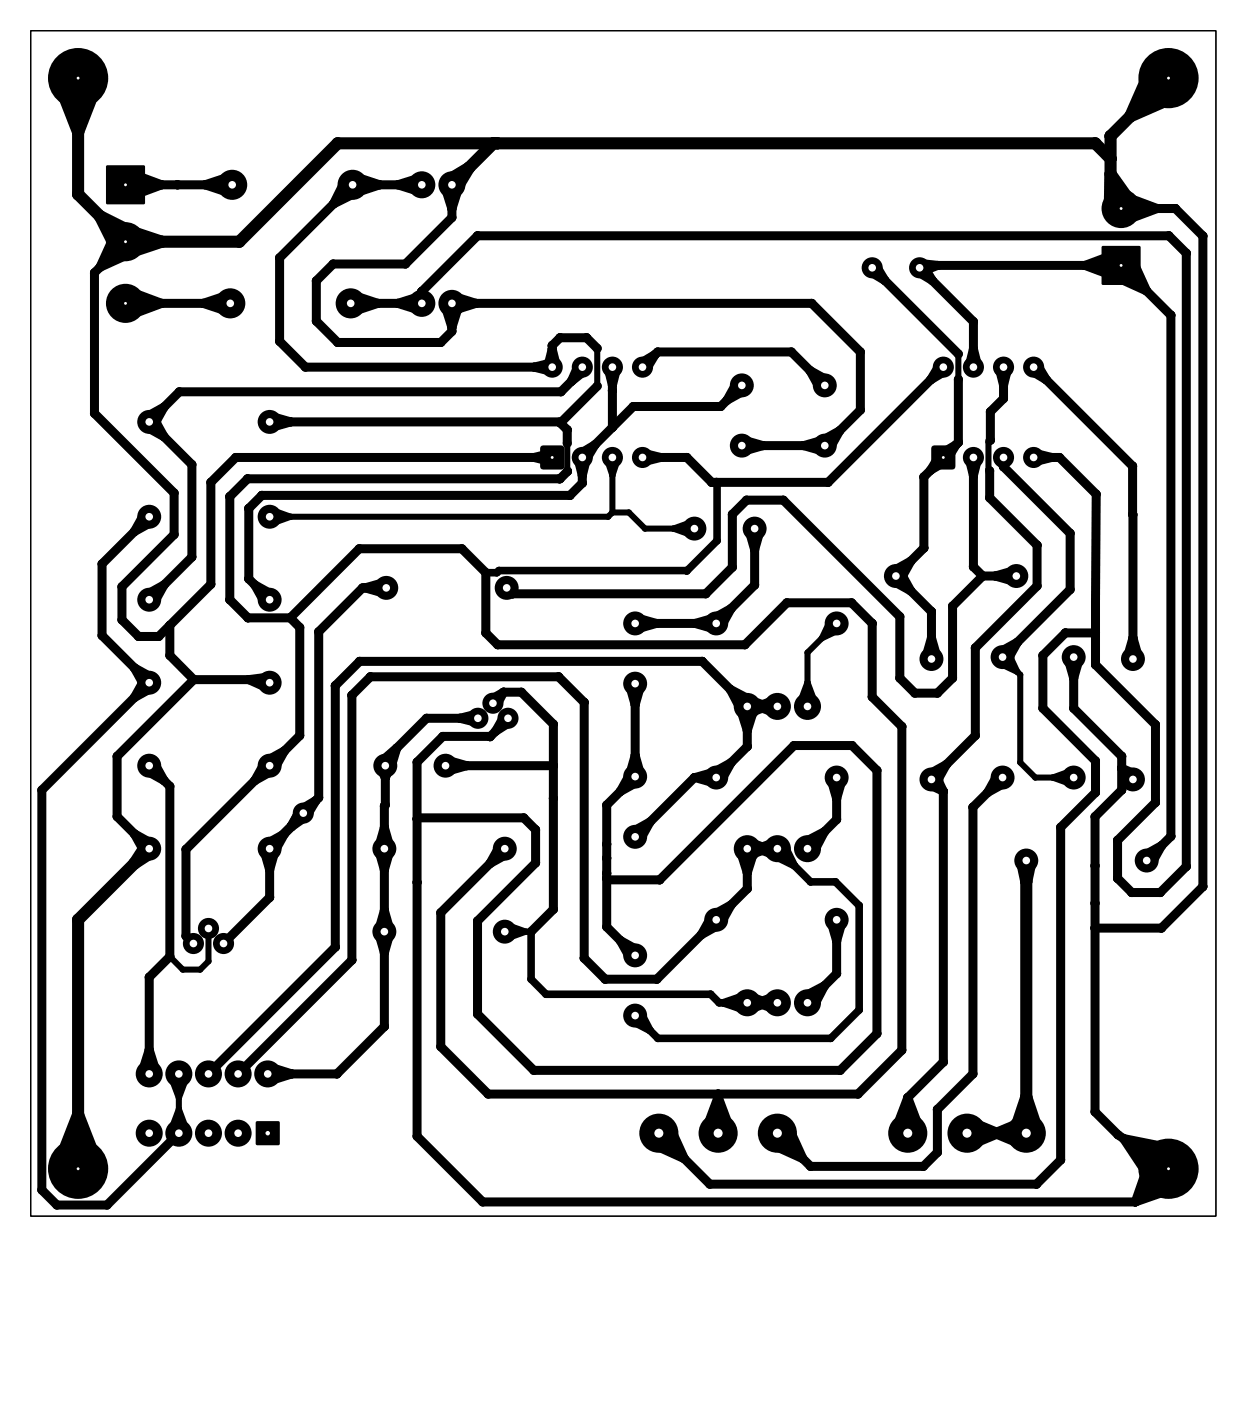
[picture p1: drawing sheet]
<svg xmlns="http://www.w3.org/2000/svg" width="105mm" height="118mm" viewBox="0 0 105 118" stroke-linecap="round" stroke-linejoin="round" font-family="sans-serif">
<g fill="#000">
<path d="M4.8 6.6h3.6l-1.8 4.6z" fill-rule="evenodd"/>
<path d="M9 14h3.2v3.2h-3.2z" fill-rule="evenodd"/>
<path d="M10.6 14.4l3 1.2-3 1.1z" fill-rule="evenodd"/>
<path d="M17.3 15.6l2.3-.8v1.5z" fill-rule="evenodd"/>
<path d="M29.7 14.8l2.3 .8-2.3 .7z" fill-rule="evenodd"/>
<path d="M29.2 15l1.1 1.1-2.2 1.1z" fill-rule="evenodd"/>
<path d="M33.6 15.6l2-.7v1.3z" fill-rule="evenodd"/>
<path d="M37.5 15.6h1.3l-.7 2z" fill-rule="evenodd"/>
<path d="M37.8 15.2l1.8-1.1-1.1 1.8z" fill-rule="evenodd"/>
<path d="M94.6 16.4l3 1.2-3 1.1z" fill-rule="evenodd"/>
<path d="M93.7 14.7l1.9 2.6-2 .6z" fill-rule="evenodd"/>
<path d="M97.3 5.3l2.5 2.5-4.4 2z" fill-rule="evenodd"/>
<path d="M10.6 24.4l3 1.2-3 1.1z" fill-rule="evenodd"/>
<path d="M8.4 18.2l2.9 1.5-1.4 1.4z" fill-rule="evenodd"/>
<path d="M9.8 19.6l1.6 1.6-3 1.3z" fill-rule="evenodd"/>
<path d="M10.6 19.4l3 1-3 1z" fill-rule="evenodd"/>
<path d="M12.2 35.2l1.6-.9-.9 1.6z" fill-rule="evenodd"/>
<path d="M12.6 35.6l.3-.4 .9 1.6-1.6-.9z" fill-rule="evenodd"/>
<path d="M17.1 25.6l2.3-.8v1.5z" fill-rule="evenodd"/>
<path d="M22.7 35.1l1.8 .5-1.8 .5z" fill-rule="evenodd"/>
<path d="M29.6 24.8l2.3 .8-2.3 .7z" fill-rule="evenodd"/>
<path d="M33.6 25.6l2-.7v1.3z" fill-rule="evenodd"/>
<path d="M35.6 24.6l.6 1h-1.3z" fill-rule="evenodd"/>
<path d="M38.1 24.9l2.1 .7-2.1 .6z" fill-rule="evenodd"/>
<path d="M37.5 25.6h1.3l-.7 2z" fill-rule="evenodd"/>
<path d="M45.6 37.7l.2-.1h1.7l.1 .2v1.7l-.3 .1h-1.6l-.1-.3z" fill-rule="evenodd"/>
<path d="M45.1 38.6l1.5-.4v.8z" fill-rule="evenodd"/>
<path d="M46.6 29.4l.4 1.6h-.8z" fill-rule="evenodd"/>
<path d="M45.1 31l1.5-.4v.7z" fill-rule="evenodd"/>
<path d="M48.9 38.3l1.3-.8-.8 1.4z" fill-rule="evenodd"/>
<path d="M48.7 38.6h.8l-.4 1.5z" fill-rule="evenodd"/>
<path d="M48.8 30.7l.6 .5-1.2 1z" fill-rule="evenodd"/>
<path d="M51.2 38.6h1l-.5 1.5z" fill-rule="evenodd"/>
<path d="M51.3 31h.7l-.3 1.5z" fill-rule="evenodd"/>
<path d="M54.2 38.2l1.5 .4-1.5 .4z" fill-rule="evenodd"/>
<path d="M53.9 30.7l1.4-.8-.8 1.3z" fill-rule="evenodd"/>
<path d="M62.6 37.1l1.8 .5-1.8 .5z" fill-rule="evenodd"/>
<path d="M62.2 32.1l.7 .8-1.6 .9z" fill-rule="evenodd"/>
<path d="M67.8 37.6l1.8-.5v1z" fill-rule="evenodd"/>
<path d="M69.2 37.2l1.6-.9-.9 1.6z" fill-rule="evenodd"/>
<path d="M68.3 31.2l1.6 .9-.7 .8z" fill-rule="evenodd"/>
<path d="M73.9 22.3l.8 1.4-1.4-.8z" fill-rule="evenodd"/>
<path d="M77.9 22.3l.8 1.4-1.4-.8z" fill-rule="evenodd"/>
<path d="M77.5 22.2l1.6 .2-1.5 .6z" fill-rule="evenodd"/>
<path d="M78.6 37.7l.2-.1h1.7l.1 .2v1.7l-.3 .1h-1.6l-.1-.3z" fill-rule="evenodd"/>
<path d="M79.3 38.3l1.4-.8-.8 1.4z" fill-rule="evenodd"/>
<path d="M79.3 38.3l.6 .6-1.4 .8z" fill-rule="evenodd"/>
<path d="M79.3 30.7l.6 .5-1.4 .8z" fill-rule="evenodd"/>
<path d="M81.7 38.6h.8l-.4 1.5z" fill-rule="evenodd"/>
<path d="M82.1 29.4l.4 1.6h-.8z" fill-rule="evenodd"/>
<path d="M84.3 38.6h.7l-.3 .8z" fill-rule="evenodd"/>
<path d="M84.3 31h.7l-.3 1.5z" fill-rule="evenodd"/>
<path d="M87.2 38.2l1.5 .4-1.5 .4z" fill-rule="evenodd"/>
<path d="M87.5 30.7l.8 1.3-1.4-.8z" fill-rule="evenodd"/>
<path d="M93 20.8h3.2v3.2h-3.2z" fill-rule="evenodd"/>
<path d="M93.8 23.2l1.6-1.6 1.3 2.9z" fill-rule="evenodd"/>
<path d="M91.5 22.4l3.1-1.2v2.3z" fill-rule="evenodd"/>
<path d="M11.3 56.3l1.6 .9-.7 .7z" fill-rule="evenodd"/>
<path d="M12.2 57.2l.7 .7-1.6 .9z" fill-rule="evenodd"/>
<path d="M12.2 50.2l1.6-.9-.9 1.6z" fill-rule="evenodd"/>
<path d="M12.2 43.2l.7 .7-1.6 .9z" fill-rule="evenodd"/>
<path d="M21 57.3l1.8-.2-.1 1z" fill-rule="evenodd"/>
<path d="M21.5 49.3l1.6 .9-.7 .7z" fill-rule="evenodd"/>
<path d="M22.7 42.9l1.8 .7-1.8 .6z" fill-rule="evenodd"/>
<path d="M30.8 49.6l1.8-.5v1z" fill-rule="evenodd"/>
<path d="M41.3 59.1l1.2-.7-.6 1.2z" fill-rule="evenodd"/>
<path d="M43.1 49.2l.1 .9-.8-.2z" fill-rule="evenodd"/>
<path d="M53.1 57.7h1l-.5 1.7z" fill-rule="evenodd"/>
<path d="M53.6 52.1l1.8 .5-1.8 .5z" fill-rule="evenodd"/>
<path d="M56.8 44.6l1.8-.7v1.3z" fill-rule="evenodd"/>
<path d="M58.6 52.6l1.8-.5v1z" fill-rule="evenodd"/>
<path d="M60.1 52.2l1.6-.9-.9 1.6z" fill-rule="evenodd"/>
<path d="M63 58.8l2.1 .8-2.1 .7z" fill-rule="evenodd"/>
<path d="M61.6 58.1l1.9 1-.9 .9z" fill-rule="evenodd"/>
<path d="M62.4 59.6h1.3l-.7 2z" fill-rule="evenodd"/>
<path d="M63.2 44.6h1l-.5 1.8z" fill-rule="evenodd"/>
<path d="M63.6 59.6l2-.8v1.5z" fill-rule="evenodd"/>
<path d="M68.1 57.6l.8 2h-1.5z" fill-rule="evenodd"/>
<path d="M70.1 52.1l.9 .9-1.7 .8z" fill-rule="evenodd"/>
<path d="M75.2 48.2l1.6-.9-.9 1.6z" fill-rule="evenodd"/>
<path d="M75.6 48.6l.3-.4 .9 1.6-1.6-.9z" fill-rule="evenodd"/>
<path d="M78.6 53.8l.5 1.8h-1z" fill-rule="evenodd"/>
<path d="M85 55l.8 1.7-1.7-.8z" fill-rule="evenodd"/>
<path d="M84.2 55.1l1.6-.9-.9 1.6z" fill-rule="evenodd"/>
<path d="M84 48.6l1.7-.5v1z" fill-rule="evenodd"/>
<path d="M90.1 55.4h1l-.5 1.8z" fill-rule="evenodd"/>
<path d="M95.6 53.8l.5 1.8h-1z" fill-rule="evenodd"/>
<path d="M12.9 64.2l.9 1.6-1.6-.9z" fill-rule="evenodd"/>
<path d="M12.3 71.3l.6 .6-1.6 .9z" fill-rule="evenodd"/>
<path d="M11.3 70.3l1.6 .9-.7 .7z" fill-rule="evenodd"/>
<path d="M22.4 64.2l1.6-.9-.9 1.6z" fill-rule="evenodd"/>
<path d="M22.4 64.2l.7 .7-1.6 .9z" fill-rule="evenodd"/>
<path d="M22.4 71.2l1.6-.9-.9 1.6z" fill-rule="evenodd"/>
<path d="M22.2 71.6h1.1l-.6 1.8z" fill-rule="evenodd"/>
<path d="M25.2 68.2l.7 .8-1.4 .6z" fill-rule="evenodd"/>
<path d="M25.3 68.3l1.4-.8-.8 1.4z" fill-rule="evenodd"/>
<path d="M25.3 68.3l.6 .5-1.3 .9z" fill-rule="evenodd"/>
<path d="M32.4 76.8l.5 1.8h-1z" fill-rule="evenodd"/>
<path d="M31.9 78.6h1l-.5 1.8z" fill-rule="evenodd"/>
<path d="M32.4 69.8l.5 1.8h-1z" fill-rule="evenodd"/>
<path d="M31.9 71.6h1l-.5 1.8z" fill-rule="evenodd"/>
<path d="M32.1 64.3l1.4-1.2-.6 1.8z" fill-rule="evenodd"/>
<path d="M32 64.6h1l-.5 1z" fill-rule="evenodd"/>
<path d="M37.6 64.1l1.8 .5-1.8 .5z" fill-rule="evenodd"/>
<path d="M38.8 60.6l1.5-.4v.8z" fill-rule="evenodd"/>
<path d="M42.6 77.9l1.8 .7-1.8 .6z" fill-rule="evenodd"/>
<path d="M42.2 71.2l.7 .7-1.6 .9z" fill-rule="evenodd"/>
<path d="M42.6 60.3l.5 .5-1.3 .9z" fill-rule="evenodd"/>
<path d="M53.2 65.1l.7 .8-1.6 .9z" fill-rule="evenodd"/>
<path d="M53.6 63.7l.5 1.8h-1z" fill-rule="evenodd"/>
<path d="M53.2 70.2l1.6-.9-.9 1.6z" fill-rule="evenodd"/>
<path d="M58.6 65.6l1.8-.5v1z" fill-rule="evenodd"/>
<path d="M60.1 65.2l1.6-.9-.9 1.6z" fill-rule="evenodd"/>
<path d="M60.1 77.2l1.6-.9-.9 1.6z" fill-rule="evenodd"/>
<path d="M60.1 77.2l.7 .7-1.6 .9z" fill-rule="evenodd"/>
<path d="M63 70.8l2.1 .8-2.1 .7z" fill-rule="evenodd"/>
<path d="M62.4 71.6h1.3l-.7 2z" fill-rule="evenodd"/>
<path d="M66.1 71.1l.9 1.9-1.9-.9z" fill-rule="evenodd"/>
<path d="M63.6 71.6l2-.8v1.5z" fill-rule="evenodd"/>
<path d="M67.7 71.1l1.9-1-1 1.9z" fill-rule="evenodd"/>
<path d="M70.1 65.6h1l-.5 1.8z" fill-rule="evenodd"/>
<path d="M70.1 77.6h1l-.5 1.8z" fill-rule="evenodd"/>
<path d="M78.2 65.4l1.6-.9-.9 1.6z" fill-rule="evenodd"/>
<path d="M78.9 65.4l.7 1.3-1.4-.6z" fill-rule="evenodd"/>
<path d="M84.2 65.2l.7 .7-1.6 .9z" fill-rule="evenodd"/>
<path d="M86.2 72.6h.8l-.4 1.8z" fill-rule="evenodd"/>
<path d="M88.8 65.6l1.8-.7v1.3z" fill-rule="evenodd"/>
<path d="M94.6 64.8l1.3 .6-.7 .7z" fill-rule="evenodd"/>
<path d="M96.4 72.2l1.6-.9-.9 1.6z" fill-rule="evenodd"/>
<path d="M6.6 94l1.8 4.6h-3.6z" fill-rule="evenodd"/>
<path d="M12.6 88.6l.6 2h-1.3z" fill-rule="evenodd"/>
<path d="M14.3 90.6h1.5l-.7 2z" fill-rule="evenodd"/>
<path d="M15.1 93.6l.7 2h-1.5z" fill-rule="evenodd"/>
<path d="M21.6 94.6h2v2h-2z" fill-rule="evenodd"/>
<path d="M22.6 89.9l2 .7-2 .6z" fill-rule="evenodd"/>
<path d="M52.3 79.3l1.6 .9-.7 .7z" fill-rule="evenodd"/>
<path d="M54 85.3l.8 1.6-1.6-.8z" fill-rule="evenodd"/>
<path d="M56.4 94.8l1.3 2.9-2.9-1.3z" fill-rule="evenodd"/>
<path d="M60.6 92.5l1.1 3.1h-2.3z" fill-rule="evenodd"/>
<path d="M61 84.6l2-.7v1.4z" fill-rule="evenodd"/>
<path d="M63 83.8l2.1 .8-2.1 .7z" fill-rule="evenodd"/>
<path d="M66.4 94.8l1.3 2.9-2.9-1.3z" fill-rule="evenodd"/>
<path d="M63.6 84.6l2-.8v1.5z" fill-rule="evenodd"/>
<path d="M67.7 84.1l1.9-1-1 1.9z" fill-rule="evenodd"/>
<path d="M76.6 92.6l1.1 3h-2.3z" fill-rule="evenodd"/>
<path d="M81.6 94.3l3 1.3-3 1.3z" fill-rule="evenodd"/>
<path d="M83.5 95.6l3.1-1.3v2.6z" fill-rule="evenodd"/>
<path d="M86.6 92.5l1 3.1h-2z" fill-rule="evenodd"/>
<path d="M94.8 96l4.8 1-2.1 3.2z" fill-rule="evenodd"/>
<path d="M97.2 97.2l2.7 2.7-4.1 1.5z" fill-rule="evenodd"/>
<circle cx="4.8" cy="6.6" r=".51"/>
<circle cx="6.6" cy="6.6" r="2.28"/>
<circle cx="6.6" cy="6.6" r="2.54"/>
<circle cx="6.6" cy="16.4" r=".51"/>
<circle cx="6.6" cy="6.6" r=".51"/>
<circle cx="6.6" cy="11.2" r=".51"/>
<circle cx="8.4" cy="6.6" r=".51"/>
<circle cx="8.4" cy="18.2" r=".51"/>
<circle cx="9.8" cy="19.6" r=".38"/>
<circle cx="10.6" cy="19.4" r=".51"/>
<circle cx="10.6" cy="16.7" r=".38"/>
<circle cx="10.6" cy="14.4" r=".38"/>
<circle cx="10.6" cy="15.6" r=".38"/>
<circle cx="11.3" cy="19.7" r=".51"/>
<circle cx="13.6" cy="15.6" r=".38"/>
<circle cx="15" cy="15.6" r=".38"/>
<circle cx="17.3" cy="15.6" r=".38"/>
<circle cx="19.6" cy="15.6" r="1.27"/>
<circle cx="19.6" cy="14.8" r=".38"/>
<circle cx="19.6" cy="15.6" r=".38"/>
<circle cx="19.6" cy="16.3" r=".38"/>
<circle cx="28.1" cy="17.2" r=".38"/>
<circle cx="28.5" cy="12.1" r=".51"/>
<circle cx="29.2" cy="15" r=".38"/>
<circle cx="29.7" cy="15.6" r="1.27"/>
<circle cx="29.7" cy="15.6" r=".38"/>
<circle cx="29.7" cy="14.8" r=".38"/>
<circle cx="29.7" cy="16.3" r=".38"/>
<circle cx="30.3" cy="16.1" r=".38"/>
<circle cx="32" cy="15.6" r=".38"/>
<circle cx="33.6" cy="15.6" r=".38"/>
<circle cx="35.6" cy="15.6" r="1.14"/>
<circle cx="35.6" cy="15.6" r=".38"/>
<circle cx="35.6" cy="14.9" r=".38"/>
<circle cx="35.6" cy="16.2" r=".38"/>
<circle cx="37.5" cy="15.6" r=".38"/>
<circle cx="37.8" cy="15.2" r=".51"/>
<circle cx="38.1" cy="15.6" r="1.14"/>
<circle cx="38.1" cy="15.6" r=".51"/>
<circle cx="38.1" cy="15.6" r=".38"/>
<circle cx="38.1" cy="18.3" r=".38"/>
<circle cx="38.1" cy="17.6" r=".38"/>
<circle cx="38.5" cy="15.9" r=".51"/>
<circle cx="38.8" cy="15.6" r=".38"/>
<circle cx="39.6" cy="14.1" r=".51"/>
<circle cx="40.3" cy="19.9" r=".38"/>
<circle cx="41.6" cy="12.1" r=".51"/>
<circle cx="42" cy="12.1" r=".51"/>
<circle cx="92.4" cy="12.1" r=".51"/>
<circle cx="93.6" cy="17.9" r=".51"/>
<circle cx="93.7" cy="13.4" r=".51"/>
<circle cx="93.7" cy="16.7" r=".51"/>
<circle cx="93.7" cy="14.7" r=".51"/>
<circle cx="93.7" cy="11.5" r=".51"/>
<circle cx="94.6" cy="17.6" r="1.65"/>
<circle cx="94.6" cy="17.6" r=".51"/>
<circle cx="94.6" cy="16.4" r=".38"/>
<circle cx="94.6" cy="17.6" r=".38"/>
<circle cx="94.6" cy="18.7" r=".38"/>
<circle cx="95.4" cy="9.8" r=".51"/>
<circle cx="95.6" cy="17.3" r=".51"/>
<circle cx="97.3" cy="5.3" r=".51"/>
<circle cx="97.6" cy="17.6" r=".38"/>
<circle cx="98.6" cy="6.6" r="2.54"/>
<circle cx="98.6" cy="6.6" r=".51"/>
<circle cx="98.6" cy="19.9" r=".38"/>
<circle cx="99.2" cy="17.6" r=".38"/>
<circle cx="99.8" cy="7.8" r=".51"/>
<circle cx="101.5" cy="19.9" r=".38"/>
<circle cx="8" cy="23" r=".38"/>
<circle cx="8" cy="34.9" r=".38"/>
<circle cx="8.4" cy="22.5" r=".38"/>
<circle cx="9.9" cy="21.1" r=".51"/>
<circle cx="10.6" cy="25.6" r="1.65"/>
<circle cx="10.6" cy="20.4" r="1.65"/>
<circle cx="10.6" cy="20.4" r=".51"/>
<circle cx="10.6" cy="21.4" r=".51"/>
<circle cx="10.6" cy="24.4" r=".38"/>
<circle cx="10.6" cy="26.7" r=".38"/>
<circle cx="10.6" cy="25.6" r=".38"/>
<circle cx="10.6" cy="20.4" r=".38"/>
<circle cx="11.4" cy="21.2" r=".38"/>
<circle cx="12.2" cy="35.2" r=".38"/>
<circle cx="12.2" cy="35.9" r=".38"/>
<circle cx="12.6" cy="35.6" r="1.01"/>
<circle cx="12.6" cy="35.6" r=".38"/>
<circle cx="12.9" cy="35.2" r=".38"/>
<circle cx="12.9" cy="35.9" r=".38"/>
<circle cx="13.6" cy="20.4" r=".51"/>
<circle cx="13.6" cy="25.6" r=".38"/>
<circle cx="13.8" cy="34.3" r=".38"/>
<circle cx="13.8" cy="36.8" r=".38"/>
<circle cx="15.1" cy="33" r=".38"/>
<circle cx="16.2" cy="39.2" r=".38"/>
<circle cx="17.1" cy="25.6" r=".38"/>
<circle cx="19.4" cy="25.6" r="1.27"/>
<circle cx="19.4" cy="25.6" r=".38"/>
<circle cx="19.4" cy="26.3" r=".38"/>
<circle cx="19.4" cy="24.8" r=".38"/>
<circle cx="19.9" cy="38.6" r=".38"/>
<circle cx="20.2" cy="20.4" r=".51"/>
<circle cx="22.7" cy="35.6" r="1.01"/>
<circle cx="22.7" cy="36.1" r=".38"/>
<circle cx="22.7" cy="35.6" r=".38"/>
<circle cx="22.7" cy="35.1" r=".38"/>
<circle cx="23.6" cy="21.7" r=".38"/>
<circle cx="23.6" cy="28.8" r=".38"/>
<circle cx="24.5" cy="35.6" r=".38"/>
<circle cx="25.8" cy="31" r=".38"/>
<circle cx="26.7" cy="23.7" r=".38"/>
<circle cx="26.7" cy="27.1" r=".38"/>
<circle cx="28.1" cy="22.3" r=".38"/>
<circle cx="28.5" cy="28.9" r=".38"/>
<circle cx="29.6" cy="25.6" r="1.27"/>
<circle cx="29.6" cy="24.8" r=".38"/>
<circle cx="29.6" cy="26.3" r=".38"/>
<circle cx="29.6" cy="25.6" r=".38"/>
<circle cx="31.9" cy="25.6" r=".38"/>
<circle cx="33.6" cy="25.6" r=".38"/>
<circle cx="34.2" cy="22.3" r=".38"/>
<circle cx="34.9" cy="25.6" r=".38"/>
<circle cx="35.6" cy="25.6" r="1.14"/>
<circle cx="35.6" cy="24.6" r=".38"/>
<circle cx="35.6" cy="26.2" r=".38"/>
<circle cx="35.6" cy="24.9" r=".38"/>
<circle cx="35.6" cy="25.6" r=".38"/>
<circle cx="36.2" cy="25.6" r=".38"/>
<circle cx="37.2" cy="28.9" r=".38"/>
<circle cx="37.5" cy="25.6" r=".38"/>
<circle cx="38.1" cy="25.6" r="1.14"/>
<circle cx="38.1" cy="25.6" r=".38"/>
<circle cx="38.1" cy="26.2" r=".38"/>
<circle cx="38.1" cy="24.9" r=".38"/>
<circle cx="38.1" cy="27.9" r=".38"/>
<circle cx="38.1" cy="27.6" r=".38"/>
<circle cx="38.8" cy="25.6" r=".38"/>
<circle cx="40.2" cy="25.6" r=".38"/>
<circle cx="45.1" cy="38.6" r=".38"/>
<circle cx="45.1" cy="31" r=".38"/>
<circle cx="46.2" cy="31" r=".38"/>
<circle cx="46.6" cy="31" r=".89"/>
<circle cx="46.6" cy="38.2" r=".38"/>
<circle cx="46.6" cy="29.1" r=".38"/>
<circle cx="46.6" cy="39" r=".38"/>
<circle cx="46.6" cy="31" r=".38"/>
<circle cx="46.6" cy="29.4" r=".38"/>
<circle cx="46.6" cy="30.6" r=".38"/>
<circle cx="46.6" cy="31.3" r=".38"/>
<circle cx="46.6" cy="38.6" r=".38"/>
<circle cx="47" cy="31" r=".38"/>
<circle cx="47.2" cy="35.6" r=".38"/>
<circle cx="47.2" cy="35.6" r=".25"/>
<circle cx="47.2" cy="28.5" r=".38"/>
<circle cx="47.3" cy="35.7" r=".38"/>
<circle cx="47.3" cy="35.7" r=".25"/>
<circle cx="47.3" cy="33" r=".38"/>
<circle cx="47.9" cy="37.4" r=".38"/>
<circle cx="47.9" cy="36.3" r=".38"/>
<circle cx="47.9" cy="39.6" r=".25"/>
<circle cx="47.9" cy="37.4" r=".25"/>
<circle cx="47.9" cy="39.7" r=".25"/>
<circle cx="47.9" cy="39.8" r=".38"/>
<circle cx="47.9" cy="39.7" r=".38"/>
<circle cx="48.2" cy="32.2" r=".38"/>
<circle cx="48.7" cy="38.6" r=".38"/>
<circle cx="48.8" cy="30.7" r=".38"/>
<circle cx="48.9" cy="38.3" r=".38"/>
<circle cx="49.1" cy="31" r=".89"/>
<circle cx="49.1" cy="38.6" r=".89"/>
<circle cx="49.1" cy="38.6" r=".38"/>
<circle cx="49.1" cy="31" r=".38"/>
<circle cx="49.1" cy="31.2" r=".38"/>
<circle cx="49.4" cy="38.9" r=".38"/>
<circle cx="49.4" cy="31.2" r=".38"/>
<circle cx="49.5" cy="28.5" r=".38"/>
<circle cx="49.5" cy="38.6" r=".38"/>
<circle cx="50.2" cy="37.5" r=".38"/>
<circle cx="50.4" cy="29.4" r=".38"/>
<circle cx="50.4" cy="32.6" r=".38"/>
<circle cx="50.4" cy="29.4" r=".25"/>
<circle cx="50.4" cy="32.6" r=".25"/>
<circle cx="51.2" cy="38.6" r=".25"/>
<circle cx="51.3" cy="31" r=".38"/>
<circle cx="51.7" cy="38.6" r=".89"/>
<circle cx="51.7" cy="31" r=".89"/>
<circle cx="51.7" cy="31" r=".38"/>
<circle cx="51.7" cy="32.5" r=".38"/>
<circle cx="51.7" cy="36" r=".38"/>
<circle cx="51.7" cy="32.9" r=".38"/>
<circle cx="51.7" cy="38.6" r=".25"/>
<circle cx="52" cy="31" r=".38"/>
<circle cx="52.2" cy="38.6" r=".25"/>
<circle cx="53.4" cy="34.3" r=".38"/>
<circle cx="53.9" cy="30.7" r=".38"/>
<circle cx="54.2" cy="38.6" r=".89"/>
<circle cx="54.2" cy="31" r=".89"/>
<circle cx="54.2" cy="38.2" r=".38"/>
<circle cx="54.2" cy="31" r=".38"/>
<circle cx="54.2" cy="38.6" r=".38"/>
<circle cx="54.2" cy="39" r=".38"/>
<circle cx="54.5" cy="31.2" r=".38"/>
<circle cx="55.3" cy="29.9" r=".38"/>
<circle cx="55.5" cy="29.7" r=".38"/>
<circle cx="55.7" cy="38.6" r=".38"/>
<circle cx="57.9" cy="38.6" r=".38"/>
<circle cx="60.8" cy="34.3" r=".38"/>
<circle cx="61.3" cy="33.8" r=".38"/>
<circle cx="62.2" cy="32.1" r=".38"/>
<circle cx="62.6" cy="37.6" r="1.01"/>
<circle cx="62.6" cy="32.5" r="1.01"/>
<circle cx="62.6" cy="37.6" r=".38"/>
<circle cx="62.6" cy="32.5" r=".38"/>
<circle cx="62.6" cy="37.1" r=".38"/>
<circle cx="62.6" cy="38.1" r=".38"/>
<circle cx="62.9" cy="32.9" r=".38"/>
<circle cx="64.4" cy="37.6" r=".38"/>
<circle cx="66.8" cy="29.7" r=".38"/>
<circle cx="67.8" cy="37.6" r=".38"/>
<circle cx="68.3" cy="31.2" r=".38"/>
<circle cx="68.5" cy="25.6" r=".38"/>
<circle cx="69.2" cy="32.9" r=".38"/>
<circle cx="69.2" cy="37.2" r=".38"/>
<circle cx="69.6" cy="37.6" r="1.01"/>
<circle cx="69.6" cy="32.5" r="1.01"/>
<circle cx="69.6" cy="37.6" r=".38"/>
<circle cx="69.6" cy="37.1" r=".38"/>
<circle cx="69.6" cy="38.1" r=".38"/>
<circle cx="69.6" cy="32.5" r=".38"/>
<circle cx="69.9" cy="32.1" r=".38"/>
<circle cx="69.9" cy="37.9" r=".38"/>
<circle cx="70.8" cy="36.3" r=".38"/>
<circle cx="72.6" cy="34.6" r=".38"/>
<circle cx="72.6" cy="29.7" r=".38"/>
<circle cx="73.3" cy="22.9" r=".38"/>
<circle cx="73.6" cy="22.6" r=".89"/>
<circle cx="73.6" cy="22.6" r=".38"/>
<circle cx="73.9" cy="22.3" r=".38"/>
<circle cx="74.7" cy="23.7" r=".38"/>
<circle cx="77.3" cy="22.9" r=".38"/>
<circle cx="77.5" cy="22.2" r=".38"/>
<circle cx="77.6" cy="22.6" r=".89"/>
<circle cx="77.6" cy="22.6" r=".38"/>
<circle cx="77.6" cy="23" r=".38"/>
<circle cx="77.8" cy="22.4" r=".38"/>
<circle cx="77.9" cy="22.3" r=".38"/>
<circle cx="78.5" cy="39.7" r=".38"/>
<circle cx="78.5" cy="32" r=".38"/>
<circle cx="78.7" cy="23.7" r=".38"/>
<circle cx="79.1" cy="22.4" r=".38"/>
<circle cx="79.3" cy="38.3" r=".38"/>
<circle cx="79.3" cy="30.7" r=".38"/>
<circle cx="79.6" cy="31" r=".89"/>
<circle cx="79.6" cy="38.6" r=".38"/>
<circle cx="79.6" cy="31" r=".38"/>
<circle cx="79.9" cy="38.9" r=".38"/>
<circle cx="79.9" cy="31.2" r=".38"/>
<circle cx="80.7" cy="37.5" r=".38"/>
<circle cx="80.9" cy="37.3" r=".38"/>
<circle cx="80.9" cy="32" r=".38"/>
<circle cx="80.9" cy="29.9" r=".38"/>
<circle cx="80.9" cy="32" r=".25"/>
<circle cx="80.9" cy="29.9" r=".25"/>
<circle cx="81.7" cy="31" r=".38"/>
<circle cx="81.7" cy="38.6" r=".38"/>
<circle cx="82.1" cy="31" r=".89"/>
<circle cx="82.1" cy="38.6" r=".89"/>
<circle cx="82.1" cy="31" r=".38"/>
<circle cx="82.1" cy="29.4" r=".38"/>
<circle cx="82.1" cy="27.1" r=".38"/>
<circle cx="82.1" cy="38.6" r=".38"/>
<circle cx="82.5" cy="38.6" r=".38"/>
<circle cx="82.5" cy="31" r=".38"/>
<circle cx="83.4" cy="39.6" r=".25"/>
<circle cx="83.4" cy="37.3" r=".25"/>
<circle cx="83.5" cy="39.7" r=".38"/>
<circle cx="83.5" cy="39.7" r=".25"/>
<circle cx="83.5" cy="37.1" r=".38"/>
<circle cx="83.5" cy="37.2" r=".25"/>
<circle cx="83.6" cy="34.7" r=".38"/>
<circle cx="83.6" cy="37.1" r=".38"/>
<circle cx="84.3" cy="38.6" r=".38"/>
<circle cx="84.3" cy="31" r=".38"/>
<circle cx="84.7" cy="31" r=".89"/>
<circle cx="84.7" cy="38.6" r=".89"/>
<circle cx="84.7" cy="32.5" r=".38"/>
<circle cx="84.7" cy="31" r=".38"/>
<circle cx="84.7" cy="39.4" r=".38"/>
<circle cx="84.7" cy="33.6" r=".38"/>
<circle cx="84.7" cy="38.6" r=".38"/>
<circle cx="85" cy="38.6" r=".38"/>
<circle cx="85" cy="31" r=".38"/>
<circle cx="86.9" cy="31.2" r=".38"/>
<circle cx="87.2" cy="31" r=".89"/>
<circle cx="87.2" cy="38.6" r=".89"/>
<circle cx="87.2" cy="38.6" r=".38"/>
<circle cx="87.2" cy="39" r=".38"/>
<circle cx="87.2" cy="38.2" r=".38"/>
<circle cx="87.2" cy="31" r=".38"/>
<circle cx="87.5" cy="30.7" r=".38"/>
<circle cx="88.3" cy="32" r=".38"/>
<circle cx="88.7" cy="38.6" r=".38"/>
<circle cx="89.4" cy="38.6" r=".38"/>
<circle cx="91.5" cy="22.4" r=".38"/>
<circle cx="93.8" cy="23.2" r=".38"/>
<circle cx="94.6" cy="21.2" r=".38"/>
<circle cx="94.6" cy="22.4" r=".38"/>
<circle cx="94.6" cy="23.5" r=".38"/>
<circle cx="95.4" cy="21.6" r=".38"/>
<circle cx="95.6" cy="39.3" r=".38"/>
<circle cx="96.7" cy="24.5" r=".38"/>
<circle cx="98.8" cy="26.6" r=".38"/>
<circle cx="100.1" cy="21.4" r=".38"/>
<circle cx="8.6" cy="53.6" r=".38"/>
<circle cx="8.6" cy="47.6" r=".38"/>
<circle cx="10.3" cy="52.3" r=".38"/>
<circle cx="10.3" cy="49.5" r=".38"/>
<circle cx="11.3" cy="56.3" r=".38"/>
<circle cx="11.3" cy="44.8" r=".38"/>
<circle cx="11.3" cy="58.8" r=".38"/>
<circle cx="11.7" cy="53.7" r=".38"/>
<circle cx="12.2" cy="50.2" r=".38"/>
<circle cx="12.2" cy="57.9" r=".38"/>
<circle cx="12.2" cy="57.2" r=".38"/>
<circle cx="12.2" cy="43.2" r=".38"/>
<circle cx="12.6" cy="43.6" r="1.01"/>
<circle cx="12.6" cy="57.6" r="1.01"/>
<circle cx="12.6" cy="50.6" r="1.01"/>
<circle cx="12.6" cy="43.6" r=".38"/>
<circle cx="12.6" cy="57.6" r=".38"/>
<circle cx="12.6" cy="50.6" r=".38"/>
<circle cx="12.9" cy="57.9" r=".38"/>
<circle cx="12.9" cy="43.9" r=".38"/>
<circle cx="12.9" cy="50.9" r=".38"/>
<circle cx="12.9" cy="57.2" r=".38"/>
<circle cx="13.4" cy="53.7" r=".38"/>
<circle cx="13.8" cy="49.3" r=".38"/>
<circle cx="14.3" cy="52.7" r=".38"/>
<circle cx="14.3" cy="55.3" r=".38"/>
<circle cx="14.7" cy="45.1" r=".38"/>
<circle cx="14.7" cy="41.6" r=".38"/>
<circle cx="16.2" cy="47" r=".38"/>
<circle cx="16.3" cy="57.3" r=".38"/>
<circle cx="17.8" cy="49.3" r=".38"/>
<circle cx="17.8" cy="40.7" r=".38"/>
<circle cx="19.4" cy="41.9" r=".38"/>
<circle cx="19.4" cy="50.6" r=".38"/>
<circle cx="20.9" cy="40.4" r=".38"/>
<circle cx="20.9" cy="52.1" r=".38"/>
<circle cx="21" cy="57.3" r=".38"/>
<circle cx="21" cy="42.9" r=".38"/>
<circle cx="21" cy="48.8" r=".38"/>
<circle cx="21.5" cy="49.3" r=".38"/>
<circle cx="22.1" cy="41.8" r=".38"/>
<circle cx="22.4" cy="50.9" r=".38"/>
<circle cx="22.5" cy="57.3" r=".38"/>
<circle cx="22.7" cy="58.1" r=".38"/>
<circle cx="22.7" cy="50.6" r="1.01"/>
<circle cx="22.7" cy="43.6" r="1.01"/>
<circle cx="22.7" cy="57.6" r="1.01"/>
<circle cx="22.7" cy="50.6" r=".38"/>
<circle cx="22.7" cy="57.6" r=".38"/>
<circle cx="22.7" cy="43.6" r=".25"/>
<circle cx="22.7" cy="44.2" r=".25"/>
<circle cx="22.7" cy="42.9" r=".25"/>
<circle cx="22.8" cy="57.1" r=".38"/>
<circle cx="23.1" cy="50.2" r=".38"/>
<circle cx="24.5" cy="52.1" r=".38"/>
<circle cx="24.5" cy="43.6" r=".25"/>
<circle cx="25.3" cy="52.9" r=".38"/>
<circle cx="26.9" cy="53.3" r=".38"/>
<circle cx="28.3" cy="57.8" r=".38"/>
<circle cx="29.7" cy="58.6" r=".38"/>
<circle cx="30.3" cy="46.3" r=".38"/>
<circle cx="30.3" cy="55.8" r=".38"/>
<circle cx="30.6" cy="49.6" r=".38"/>
<circle cx="30.8" cy="49.6" r=".38"/>
<circle cx="31.2" cy="57.1" r=".38"/>
<circle cx="32.6" cy="49.6" r="1.01"/>
<circle cx="32.6" cy="49.6" r=".38"/>
<circle cx="32.6" cy="49.1" r=".38"/>
<circle cx="32.6" cy="50.1" r=".38"/>
<circle cx="39" cy="46.3" r=".38"/>
<circle cx="41" cy="48.3" r=".38"/>
<circle cx="41" cy="53.4" r=".38"/>
<circle cx="41" cy="48.3" r=".32"/>
<circle cx="41.3" cy="59.1" r=".38"/>
<circle cx="41.6" cy="59.3" r=".89"/>
<circle cx="41.6" cy="59.3" r=".38"/>
<circle cx="41.7" cy="59.1" r=".38"/>
<circle cx="41.7" cy="59.2" r=".38"/>
<circle cx="41.9" cy="59.6" r=".38"/>
<circle cx="41.9" cy="48.3" r=".32"/>
<circle cx="42" cy="54.4" r=".38"/>
<circle cx="42.1" cy="48.1" r=".32"/>
<circle cx="42.4" cy="49.9" r=".38"/>
<circle cx="42.5" cy="58.4" r=".38"/>
<circle cx="42.7" cy="49.6" r="1.01"/>
<circle cx="42.7" cy="49.6" r=".38"/>
<circle cx="43.1" cy="49.2" r=".38"/>
<circle cx="43.2" cy="50.1" r=".38"/>
<circle cx="44" cy="58.4" r=".38"/>
<circle cx="47.1" cy="57.1" r=".38"/>
<circle cx="47.2" cy="40.4" r=".38"/>
<circle cx="47.2" cy="40.4" r=".25"/>
<circle cx="48.1" cy="41.8" r=".38"/>
<circle cx="49.1" cy="40.7" r=".38"/>
<circle cx="49.1" cy="40.1" r=".38"/>
<circle cx="49.3" cy="59.2" r=".38"/>
<circle cx="51.3" cy="43.6" r=".25"/>
<circle cx="51.7" cy="40.1" r=".25"/>
<circle cx="51.7" cy="43.2" r=".25"/>
<circle cx="53.1" cy="43.2" r=".25"/>
<circle cx="53.1" cy="57.7" r=".38"/>
<circle cx="53.6" cy="57.7" r="1.01"/>
<circle cx="53.6" cy="52.6" r="1.01"/>
<circle cx="53.6" cy="59.4" r=".38"/>
<circle cx="53.6" cy="52.1" r=".38"/>
<circle cx="53.6" cy="57.7" r=".38"/>
<circle cx="53.6" cy="52.6" r=".38"/>
<circle cx="53.6" cy="53.1" r=".38"/>
<circle cx="54.1" cy="57.7" r=".38"/>
<circle cx="54.4" cy="44.6" r=".25"/>
<circle cx="55.4" cy="52.6" r=".38"/>
<circle cx="56.8" cy="44.6" r=".25"/>
<circle cx="57.9" cy="48.1" r=".32"/>
<circle cx="57.9" cy="48.2" r=".32"/>
<circle cx="58.6" cy="44.6" r="1.01"/>
<circle cx="58.6" cy="44.6" r=".25"/>
<circle cx="58.6" cy="43.9" r=".25"/>
<circle cx="58.6" cy="45.2" r=".25"/>
<circle cx="58.6" cy="52.6" r=".38"/>
<circle cx="59.2" cy="55.8" r=".38"/>
<circle cx="59.5" cy="50.1" r=".38"/>
<circle cx="60" cy="40.7" r=".38"/>
<circle cx="60.1" cy="52.2" r=".38"/>
<circle cx="60.4" cy="52.6" r="1.01"/>
<circle cx="60.4" cy="52.6" r=".38"/>
<circle cx="60.4" cy="52.1" r=".38"/>
<circle cx="60.4" cy="53.1" r=".38"/>
<circle cx="60.5" cy="40.7" r=".38"/>
<circle cx="60.5" cy="40.7" r=".32"/>
<circle cx="60.5" cy="45.6" r=".32"/>
<circle cx="60.8" cy="52.9" r=".38"/>
<circle cx="61.6" cy="58.1" r=".38"/>
<circle cx="61.7" cy="51.3" r=".38"/>
<circle cx="61.8" cy="47.8" r=".38"/>
<circle cx="61.8" cy="43.4" r=".38"/>
<circle cx="62.4" cy="59.6" r=".38"/>
<circle cx="62.8" cy="54.4" r=".38"/>
<circle cx="63" cy="42.2" r=".38"/>
<circle cx="63" cy="59.6" r="1.14"/>
<circle cx="63" cy="59.6" r=".38"/>
<circle cx="63" cy="59.6" r=".25"/>
<circle cx="63" cy="58.8" r=".25"/>
<circle cx="63.2" cy="44.6" r=".38"/>
<circle cx="63.5" cy="59.1" r=".38"/>
<circle cx="63.6" cy="59.6" r=".25"/>
<circle cx="63.7" cy="44.6" r="1.01"/>
<circle cx="63.7" cy="49.3" r=".38"/>
<circle cx="63.7" cy="44.6" r=".38"/>
<circle cx="63.7" cy="46.4" r=".38"/>
<circle cx="63.7" cy="59.6" r=".38"/>
<circle cx="64.2" cy="44.6" r=".38"/>
<circle cx="65.1" cy="59.6" r=".25"/>
<circle cx="65.6" cy="59.6" r="1.14"/>
<circle cx="65.6" cy="59.6" r=".25"/>
<circle cx="65.6" cy="58.8" r=".25"/>
<circle cx="66.1" cy="42.2" r=".38"/>
<circle cx="66.4" cy="50.8" r=".38"/>
<circle cx="67.4" cy="59.6" r=".25"/>
<circle cx="68.1" cy="59.6" r="1.14"/>
<circle cx="68.1" cy="55" r=".25"/>
<circle cx="68.1" cy="57.6" r=".25"/>
<circle cx="68.1" cy="59.6" r=".25"/>
<circle cx="68.9" cy="59.6" r=".25"/>
<circle cx="69.3" cy="53.8" r=".25"/>
<circle cx="69.9" cy="40.7" r=".38"/>
<circle cx="70.1" cy="52.1" r=".25"/>
<circle cx="70.6" cy="52.6" r="1.01"/>
<circle cx="70.6" cy="52.6" r=".25"/>
<circle cx="71" cy="53" r=".25"/>
<circle cx="71.8" cy="50.8" r=".38"/>
<circle cx="73.6" cy="58.8" r=".38"/>
<circle cx="73.6" cy="52.6" r=".38"/>
<circle cx="75.2" cy="48.9" r=".38"/>
<circle cx="75.2" cy="48.2" r=".38"/>
<circle cx="75.6" cy="48.6" r="1.01"/>
<circle cx="75.6" cy="48.6" r=".38"/>
<circle cx="75.9" cy="57.2" r=".38"/>
<circle cx="75.9" cy="52" r=".38"/>
<circle cx="75.9" cy="48.9" r=".38"/>
<circle cx="75.9" cy="48.2" r=".38"/>
<circle cx="76.8" cy="47.3" r=".38"/>
<circle cx="76.8" cy="49.8" r=".38"/>
<circle cx="77.2" cy="58.5" r=".38"/>
<circle cx="77.9" cy="46.2" r=".38"/>
<circle cx="77.9" cy="40.2" r=".38"/>
<circle cx="78.1" cy="55.6" r=".38"/>
<circle cx="78.6" cy="55.6" r="1.01"/>
<circle cx="78.6" cy="53.8" r=".38"/>
<circle cx="78.6" cy="51.6" r=".38"/>
<circle cx="78.6" cy="55.6" r=".38"/>
<circle cx="79.1" cy="58.5" r=".38"/>
<circle cx="79.1" cy="55.6" r=".38"/>
<circle cx="80.4" cy="51.1" r=".38"/>
<circle cx="80.4" cy="57.2" r=".38"/>
<circle cx="82.1" cy="40.1" r=".38"/>
<circle cx="82.1" cy="47.8" r=".38"/>
<circle cx="82.3" cy="54.6" r=".38"/>
<circle cx="82.9" cy="48.6" r=".38"/>
<circle cx="83.5" cy="42" r=".38"/>
<circle cx="84" cy="48.6" r=".38"/>
<circle cx="84.1" cy="55.9" r=".25"/>
<circle cx="84.2" cy="55.1" r=".38"/>
<circle cx="84.6" cy="55.4" r="1.01"/>
<circle cx="84.6" cy="55.4" r=".38"/>
<circle cx="84.6" cy="55.4" r=".25"/>
<circle cx="84.9" cy="55.8" r=".38"/>
<circle cx="85" cy="55" r=".25"/>
<circle cx="85.7" cy="48.6" r="1.01"/>
<circle cx="85.7" cy="48.1" r=".38"/>
<circle cx="85.7" cy="48.6" r=".38"/>
<circle cx="85.7" cy="49.1" r=".38"/>
<circle cx="85.8" cy="54.2" r=".38"/>
<circle cx="85.9" cy="56.7" r=".25"/>
<circle cx="86.1" cy="56.9" r=".25"/>
<circle cx="87.5" cy="46" r=".38"/>
<circle cx="87.5" cy="49.4" r=".38"/>
<circle cx="88" cy="55.3" r=".38"/>
<circle cx="88" cy="59.7" r=".38"/>
<circle cx="89.9" cy="53.4" r=".38"/>
<circle cx="90.1" cy="55.4" r=".38"/>
<circle cx="90.3" cy="45" r=".38"/>
<circle cx="90.3" cy="49.7" r=".38"/>
<circle cx="90.6" cy="55.4" r="1.01"/>
<circle cx="90.6" cy="55.4" r=".38"/>
<circle cx="90.6" cy="57.2" r=".38"/>
<circle cx="90.6" cy="59.7" r=".38"/>
<circle cx="91.1" cy="55.4" r=".38"/>
<circle cx="92.4" cy="53.4" r=".38"/>
<circle cx="92.4" cy="56.1" r=".38"/>
<circle cx="92.4" cy="50.8" r=".38"/>
<circle cx="92.5" cy="41.7" r=".38"/>
<circle cx="95.1" cy="55.6" r=".38"/>
<circle cx="95.6" cy="43.4" r=".38"/>
<circle cx="95.6" cy="55.6" r="1.01"/>
<circle cx="95.6" cy="55.6" r=".38"/>
<circle cx="95.6" cy="53.8" r=".38"/>
<circle cx="96.1" cy="55.6" r=".38"/>
<circle cx="3.5" cy="66.6" r=".38"/>
<circle cx="6.6" cy="77.6" r=".51"/>
<circle cx="9.9" cy="63.8" r=".38"/>
<circle cx="9.9" cy="68.9" r=".38"/>
<circle cx="11.3" cy="72.8" r=".51"/>
<circle cx="11.3" cy="70.3" r=".38"/>
<circle cx="12.2" cy="71.9" r=".38"/>
<circle cx="12.2" cy="64.9" r=".38"/>
<circle cx="12.3" cy="71.3" r=".51"/>
<circle cx="12.6" cy="71.6" r="1.01"/>
<circle cx="12.6" cy="64.6" r="1.01"/>
<circle cx="12.6" cy="71.6" r=".51"/>
<circle cx="12.6" cy="71.6" r=".38"/>
<circle cx="12.6" cy="64.6" r=".38"/>
<circle cx="12.9" cy="71.9" r=".51"/>
<circle cx="12.9" cy="64.2" r=".38"/>
<circle cx="12.9" cy="71.2" r=".38"/>
<circle cx="13.8" cy="65.8" r=".38"/>
<circle cx="14.3" cy="66.3" r=".38"/>
<circle cx="15.7" cy="79" r=".38"/>
<circle cx="15.7" cy="71.6" r=".38"/>
<circle cx="16.3" cy="79.6" r=".89"/>
<circle cx="17.6" cy="78.3" r=".89"/>
<circle cx="18.9" cy="79.6" r=".89"/>
<circle cx="21.5" cy="65.8" r=".38"/>
<circle cx="22.2" cy="71.6" r=".38"/>
<circle cx="22.4" cy="71.2" r=".38"/>
<circle cx="22.4" cy="64.2" r=".38"/>
<circle cx="22.7" cy="64.6" r="1.01"/>
<circle cx="22.7" cy="71.6" r="1.01"/>
<circle cx="22.7" cy="71.6" r=".38"/>
<circle cx="22.7" cy="71.3" r=".38"/>
<circle cx="22.7" cy="64.6" r=".38"/>
<circle cx="22.7" cy="73.4" r=".38"/>
<circle cx="22.7" cy="75.7" r=".38"/>
<circle cx="22.7" cy="71.3" r=".25"/>
<circle cx="23.1" cy="64.9" r=".38"/>
<circle cx="23.1" cy="71.9" r=".38"/>
<circle cx="23.3" cy="71.6" r=".38"/>
<circle cx="24" cy="70.3" r=".38"/>
<circle cx="24" cy="63.3" r=".38"/>
<circle cx="24.5" cy="69.6" r=".25"/>
<circle cx="24.6" cy="69.7" r=".38"/>
<circle cx="25.2" cy="68.2" r=".25"/>
<circle cx="25.3" cy="62" r=".38"/>
<circle cx="25.3" cy="68.3" r=".38"/>
<circle cx="25.5" cy="68.6" r=".25"/>
<circle cx="25.6" cy="68.6" r=".89"/>
<circle cx="25.6" cy="68.7" r=".38"/>
<circle cx="25.6" cy="68.6" r=".38"/>
<circle cx="25.6" cy="68.6" r=".25"/>
<circle cx="25.9" cy="68.9" r=".38"/>
<circle cx="25.9" cy="68.8" r=".38"/>
<circle cx="25.9" cy="69" r=".25"/>
<circle cx="26.7" cy="67.5" r=".38"/>
<circle cx="26.9" cy="67.3" r=".38"/>
<circle cx="28.3" cy="79.9" r=".38"/>
<circle cx="31.9" cy="71.6" r=".38"/>
<circle cx="31.9" cy="78.6" r=".38"/>
<circle cx="32" cy="64.6" r=".38"/>
<circle cx="32.1" cy="64.3" r=".38"/>
<circle cx="32.4" cy="78.6" r="1.01"/>
<circle cx="32.4" cy="71.6" r="1.01"/>
<circle cx="32.4" cy="78.6" r=".38"/>
<circle cx="32.4" cy="71.6" r=".38"/>
<circle cx="32.4" cy="69.8" r=".38"/>
<circle cx="32.4" cy="73.4" r=".38"/>
<circle cx="32.4" cy="68" r=".38"/>
<circle cx="32.4" cy="76.8" r=".38"/>
<circle cx="32.5" cy="64.6" r="1.01"/>
<circle cx="32.5" cy="65.6" r=".38"/>
<circle cx="32.5" cy="67.9" r=".38"/>
<circle cx="32.5" cy="64.6" r=".38"/>
<circle cx="32.5" cy="64.1" r=".38"/>
<circle cx="32.9" cy="71.6" r=".38"/>
<circle cx="32.9" cy="64.9" r=".38"/>
<circle cx="32.9" cy="78.6" r=".38"/>
<circle cx="33" cy="64.6" r=".38"/>
<circle cx="33.5" cy="63.1" r=".38"/>
<circle cx="35.2" cy="64.3" r=".38"/>
<circle cx="35.2" cy="69.1" r=".38"/>
<circle cx="35.2" cy="74.4" r=".38"/>
<circle cx="35.3" cy="69" r=".38"/>
<circle cx="36" cy="60.6" r=".38"/>
<circle cx="37.2" cy="77" r=".38"/>
<circle cx="37.4" cy="62.1" r=".38"/>
<circle cx="37.6" cy="64.6" r="1.01"/>
<circle cx="37.6" cy="64.1" r=".38"/>
<circle cx="37.6" cy="64.6" r=".38"/>
<circle cx="37.6" cy="65.1" r=".38"/>
<circle cx="38.8" cy="60.6" r=".38"/>
<circle cx="39.4" cy="64.6" r=".38"/>
<circle cx="40.3" cy="77.7" r=".38"/>
<circle cx="40.3" cy="60.6" r=".89"/>
<circle cx="40.3" cy="60.2" r=".38"/>
<circle cx="40.3" cy="60.6" r=".38"/>
<circle cx="40.3" cy="61" r=".38"/>
<circle cx="41.3" cy="72.8" r=".38"/>
<circle cx="41.3" cy="62.1" r=".38"/>
<circle cx="41.8" cy="61.7" r=".38"/>
<circle cx="42.2" cy="71.2" r=".38"/>
<circle cx="42.6" cy="60.3" r=".38"/>
<circle cx="42.6" cy="78.6" r="1.01"/>
<circle cx="42.6" cy="71.6" r="1.01"/>
<circle cx="42.6" cy="71.6" r=".38"/>
<circle cx="42.6" cy="79.2" r=".25"/>
<circle cx="42.6" cy="77.9" r=".25"/>
<circle cx="42.6" cy="78.6" r=".25"/>
<circle cx="42.9" cy="60.6" r=".89"/>
<circle cx="42.9" cy="60.6" r=".38"/>
<circle cx="42.9" cy="71.9" r=".38"/>
<circle cx="43.1" cy="60.8" r=".38"/>
<circle cx="44.2" cy="69" r=".38"/>
<circle cx="44.4" cy="78.6" r=".25"/>
<circle cx="44.8" cy="78.6" r=".38"/>
<circle cx="44.8" cy="78.6" r=".32"/>
<circle cx="44.8" cy="78.6" r=".25"/>
<circle cx="45.2" cy="70" r=".38"/>
<circle cx="45.2" cy="72.8" r=".38"/>
<circle cx="46.7" cy="76.7" r=".38"/>
<circle cx="46.7" cy="61.1" r=".38"/>
<circle cx="46.7" cy="67.3" r=".38"/>
<circle cx="46.7" cy="64.6" r=".38"/>
<circle cx="51.2" cy="73.7" r=".38"/>
<circle cx="51.2" cy="71.2" r=".38"/>
<circle cx="51.2" cy="72.4" r=".38"/>
<circle cx="51.2" cy="67.9" r=".38"/>
<circle cx="51.2" cy="74.1" r=".38"/>
<circle cx="51.2" cy="78.2" r=".38"/>
<circle cx="51.3" cy="74.2" r=".38"/>
<circle cx="52.3" cy="66.8" r=".38"/>
<circle cx="52.3" cy="79.3" r=".38"/>
<circle cx="53.1" cy="65.5" r=".38"/>
<circle cx="53.2" cy="70.2" r=".38"/>
<circle cx="53.2" cy="65.1" r=".38"/>
<circle cx="53.6" cy="70.6" r="1.01"/>
<circle cx="53.6" cy="65.5" r="1.01"/>
<circle cx="53.6" cy="70.6" r=".38"/>
<circle cx="53.6" cy="63.7" r=".38"/>
<circle cx="53.6" cy="65.5" r=".38"/>
<circle cx="53.9" cy="65.9" r=".38"/>
<circle cx="53.9" cy="70.9" r=".38"/>
<circle cx="54.1" cy="65.5" r=".38"/>
<circle cx="54.8" cy="69.3" r=".38"/>
<circle cx="55.7" cy="74.2" r=".38"/>
<circle cx="58.6" cy="65.6" r=".38"/>
<circle cx="59.2" cy="78.8" r=".38"/>
<circle cx="60.1" cy="77.2" r=".38"/>
<circle cx="60.1" cy="65.2" r=".38"/>
<circle cx="60.4" cy="65.6" r="1.01"/>
<circle cx="60.4" cy="77.6" r="1.01"/>
<circle cx="60.4" cy="66.1" r=".38"/>
<circle cx="60.4" cy="65.6" r=".38"/>
<circle cx="60.4" cy="65.1" r=".38"/>
<circle cx="60.4" cy="77.6" r=".38"/>
<circle cx="60.8" cy="65.9" r=".38"/>
<circle cx="60.8" cy="77.9" r=".38"/>
<circle cx="61.7" cy="64.3" r=".38"/>
<circle cx="61.7" cy="76.3" r=".38"/>
<circle cx="62.4" cy="71.6" r=".38"/>
<circle cx="62.6" cy="60" r=".38"/>
<circle cx="63" cy="71.6" r="1.14"/>
<circle cx="63" cy="71.6" r=".38"/>
<circle cx="63" cy="75" r=".38"/>
<circle cx="63" cy="61.6" r=".38"/>
<circle cx="63" cy="73.6" r=".38"/>
<circle cx="63" cy="63" r=".38"/>
<circle cx="63" cy="60.3" r=".25"/>
<circle cx="63" cy="72.3" r=".25"/>
<circle cx="63" cy="70.8" r=".25"/>
<circle cx="63" cy="71.6" r=".25"/>
<circle cx="63.6" cy="71.6" r=".25"/>
<circle cx="63.7" cy="71.6" r=".38"/>
<circle cx="65.1" cy="71.6" r=".25"/>
<circle cx="65.1" cy="72.1" r=".32"/>
<circle cx="65.6" cy="71.6" r="1.14"/>
<circle cx="65.6" cy="71.6" r=".32"/>
<circle cx="65.6" cy="70.8" r=".25"/>
<circle cx="65.6" cy="72.3" r=".25"/>
<circle cx="65.6" cy="71.6" r=".25"/>
<circle cx="65.6" cy="60.3" r=".25"/>
<circle cx="66.1" cy="71.1" r=".32"/>
<circle cx="67" cy="62.9" r=".38"/>
<circle cx="67" cy="73" r=".32"/>
<circle cx="67.7" cy="71.1" r=".38"/>
<circle cx="68.1" cy="71.6" r="1.14"/>
<circle cx="68.1" cy="71.6" r=".38"/>
<circle cx="68.4" cy="74.4" r=".32"/>
<circle cx="68.6" cy="72" r=".38"/>
<circle cx="69.6" cy="70.1" r=".38"/>
<circle cx="70.1" cy="65.6" r=".38"/>
<circle cx="70.1" cy="77.6" r=".38"/>
<circle cx="70.5" cy="74.4" r=".32"/>
<circle cx="70.6" cy="65.6" r="1.01"/>
<circle cx="70.6" cy="77.6" r="1.01"/>
<circle cx="70.6" cy="65.6" r=".38"/>
<circle cx="70.6" cy="67.4" r=".38"/>
<circle cx="70.6" cy="79.4" r=".38"/>
<circle cx="70.6" cy="69.1" r=".38"/>
<circle cx="70.6" cy="77.6" r=".38"/>
<circle cx="71.1" cy="65.6" r=".38"/>
<circle cx="71.1" cy="77.6" r=".38"/>
<circle cx="71.9" cy="62.9" r=".38"/>
<circle cx="72.5" cy="76.4" r=".32"/>
<circle cx="74" cy="65" r=".38"/>
<circle cx="76.1" cy="61.3" r=".38"/>
<circle cx="78.2" cy="66.1" r=".38"/>
<circle cx="78.2" cy="65.4" r=".38"/>
<circle cx="78.6" cy="65.8" r="1.01"/>
<circle cx="78.6" cy="65.7" r=".38"/>
<circle cx="78.9" cy="66.1" r=".38"/>
<circle cx="78.9" cy="65.4" r=".38"/>
<circle cx="79.6" cy="66.7" r=".38"/>
<circle cx="79.8" cy="64.5" r=".38"/>
<circle cx="82.1" cy="68.1" r=".38"/>
<circle cx="82.3" cy="62" r=".38"/>
<circle cx="83.3" cy="66.8" r=".38"/>
<circle cx="84.2" cy="65.2" r=".38"/>
<circle cx="84.6" cy="65.6" r="1.01"/>
<circle cx="84.6" cy="65.6" r=".38"/>
<circle cx="84.9" cy="65.9" r=".38"/>
<circle cx="86.1" cy="64.3" r=".25"/>
<circle cx="86.2" cy="72.6" r=".51"/>
<circle cx="86.6" cy="72.6" r="1.01"/>
<circle cx="86.6" cy="72.6" r=".51"/>
<circle cx="86.6" cy="74.4" r=".51"/>
<circle cx="87" cy="72.6" r=".51"/>
<circle cx="87.4" cy="65.6" r=".25"/>
<circle cx="88.8" cy="65.6" r=".25"/>
<circle cx="89.5" cy="69.8" r=".38"/>
<circle cx="90.6" cy="65.6" r="1.01"/>
<circle cx="90.6" cy="65" r=".25"/>
<circle cx="90.6" cy="65.6" r=".25"/>
<circle cx="90.6" cy="66.2" r=".25"/>
<circle cx="92.4" cy="73" r=".38"/>
<circle cx="92.4" cy="68.9" r=".38"/>
<circle cx="92.4" cy="78.3" r=".38"/>
<circle cx="92.4" cy="76.2" r=".38"/>
<circle cx="92.4" cy="66.8" r=".38"/>
<circle cx="92.4" cy="64.2" r=".38"/>
<circle cx="94.3" cy="70.9" r=".38"/>
<circle cx="94.3" cy="74.1" r=".38"/>
<circle cx="94.6" cy="64.8" r=".38"/>
<circle cx="94.6" cy="66.6" r=".38"/>
<circle cx="94.6" cy="63.8" r=".38"/>
<circle cx="95.2" cy="66.1" r=".38"/>
<circle cx="95.5" cy="75.3" r=".38"/>
<circle cx="95.6" cy="65.8" r="1.01"/>
<circle cx="95.6" cy="65.7" r=".38"/>
<circle cx="95.9" cy="65.4" r=".38"/>
<circle cx="96.4" cy="72.2" r=".38"/>
<circle cx="96.7" cy="72.6" r="1.01"/>
<circle cx="96.7" cy="72.6" r=".38"/>
<circle cx="97.1" cy="72.9" r=".38"/>
<circle cx="97.5" cy="67.7" r=".38"/>
<circle cx="97.5" cy="61.1" r=".38"/>
<circle cx="97.9" cy="75.3" r=".38"/>
<circle cx="98" cy="78.3" r=".38"/>
<circle cx="98" cy="71.3" r=".38"/>
<circle cx="98.8" cy="70.5" r=".38"/>
<circle cx="100.1" cy="73.1" r=".38"/>
<circle cx="101.5" cy="74.8" r=".38"/>
<circle cx="4.8" cy="98.6" r=".51"/>
<circle cx="6.6" cy="98.6" r="2.54"/>
<circle cx="6.6" cy="98.6" r=".51"/>
<circle cx="6.6" cy="94" r=".51"/>
<circle cx="8.4" cy="98.6" r=".51"/>
<circle cx="11.9" cy="90.6" r=".38"/>
<circle cx="12.6" cy="95.6" r="1.14"/>
<circle cx="12.6" cy="90.6" r="1.14"/>
<circle cx="12.6" cy="90.6" r=".38"/>
<circle cx="12.6" cy="82.4" r=".38"/>
<circle cx="12.6" cy="88.6" r=".38"/>
<circle cx="13.2" cy="90.6" r=".38"/>
<circle cx="14.3" cy="80.7" r=".38"/>
<circle cx="14.3" cy="80.7" r=".25"/>
<circle cx="14.3" cy="90.6" r=".25"/>
<circle cx="14.3" cy="95.6" r=".25"/>
<circle cx="15.1" cy="95.6" r="1.14"/>
<circle cx="15.1" cy="90.6" r="1.14"/>
<circle cx="15.1" cy="93.6" r=".25"/>
<circle cx="15.1" cy="90.6" r=".25"/>
<circle cx="15.1" cy="92.6" r=".25"/>
<circle cx="15.1" cy="95.6" r=".25"/>
<circle cx="15.4" cy="81.8" r=".25"/>
<circle cx="15.9" cy="90.6" r=".25"/>
<circle cx="15.9" cy="95.6" r=".25"/>
<circle cx="16.9" cy="81.8" r=".25"/>
<circle cx="17.6" cy="95.6" r="1.14"/>
<circle cx="17.6" cy="90.6" r="1.14"/>
<circle cx="17.6" cy="81.1" r=".25"/>
<circle cx="20.1" cy="95.6" r="1.14"/>
<circle cx="20.1" cy="90.6" r="1.14"/>
<circle cx="22.6" cy="90.6" r="1.14"/>
<circle cx="22.6" cy="91.2" r=".38"/>
<circle cx="22.6" cy="90.6" r=".38"/>
<circle cx="22.6" cy="89.9" r=".38"/>
<circle cx="24.6" cy="90.6" r=".38"/>
<circle cx="28.4" cy="90.6" r=".38"/>
<circle cx="29.7" cy="81" r=".38"/>
<circle cx="32.4" cy="86.6" r=".38"/>
<circle cx="32.4" cy="80.4" r=".38"/>
<circle cx="35.2" cy="95.8" r=".38"/>
<circle cx="37.2" cy="88.3" r=".38"/>
<circle cx="40.3" cy="85.5" r=".38"/>
<circle cx="41.2" cy="92.3" r=".38"/>
<circle cx="44.8" cy="82.6" r=".32"/>
<circle cx="45" cy="90.3" r=".38"/>
<circle cx="46.1" cy="83.9" r=".32"/>
<circle cx="49.3" cy="80.8" r=".38"/>
<circle cx="51.1" cy="82.6" r=".38"/>
<circle cx="53.2" cy="86.1" r=".32"/>
<circle cx="53.2" cy="80.9" r=".38"/>
<circle cx="53.6" cy="80.6" r="1.01"/>
<circle cx="53.6" cy="85.7" r="1.01"/>
<circle cx="53.6" cy="80.6" r=".38"/>
<circle cx="53.6" cy="85.7" r=".32"/>
<circle cx="53.9" cy="80.2" r=".38"/>
<circle cx="54" cy="85.3" r=".32"/>
<circle cx="54.8" cy="96.4" r=".38"/>
<circle cx="54.8" cy="86.9" r=".32"/>
<circle cx="55.4" cy="82.6" r=".38"/>
<circle cx="55.5" cy="87.6" r=".32"/>
<circle cx="55.6" cy="95.6" r="1.65"/>
<circle cx="55.6" cy="95.6" r=".38"/>
<circle cx="56.4" cy="94.8" r=".38"/>
<circle cx="57.7" cy="97.7" r=".38"/>
<circle cx="59.4" cy="95.6" r=".38"/>
<circle cx="59.9" cy="99.9" r=".38"/>
<circle cx="60" cy="83.9" r=".32"/>
<circle cx="60.6" cy="95.6" r="1.65"/>
<circle cx="60.6" cy="92.5" r=".38"/>
<circle cx="60.6" cy="95.6" r=".38"/>
<circle cx="60.6" cy="92.3" r=".38"/>
<circle cx="60.7" cy="84.6" r=".32"/>
<circle cx="61" cy="84.6" r=".32"/>
<circle cx="61.7" cy="95.6" r=".38"/>
<circle cx="63" cy="84.6" r="1.14"/>
<circle cx="63" cy="83.9" r=".32"/>
<circle cx="63" cy="84.6" r=".32"/>
<circle cx="63" cy="85.3" r=".32"/>
<circle cx="63.1" cy="84.6" r=".25"/>
<circle cx="63.1" cy="83.8" r=".25"/>
<circle cx="63.1" cy="85.4" r=".25"/>
<circle cx="63.6" cy="84.6" r=".25"/>
<circle cx="64.8" cy="96.4" r=".38"/>
<circle cx="65.1" cy="84.6" r=".25"/>
<circle cx="65.6" cy="95.6" r="1.65"/>
<circle cx="65.6" cy="84.6" r="1.14"/>
<circle cx="65.6" cy="95.6" r=".38"/>
<circle cx="65.6" cy="84.6" r=".25"/>
<circle cx="65.6" cy="85.4" r=".25"/>
<circle cx="65.6" cy="83.8" r=".25"/>
<circle cx="66.4" cy="94.8" r=".38"/>
<circle cx="67.7" cy="84.1" r=".38"/>
<circle cx="67.7" cy="97.7" r=".38"/>
<circle cx="68.1" cy="84.6" r="1.14"/>
<circle cx="68.1" cy="84.6" r=".38"/>
<circle cx="68.4" cy="98.4" r=".38"/>
<circle cx="68.6" cy="85" r=".38"/>
<circle cx="69.6" cy="83.1" r=".38"/>
<circle cx="70.1" cy="87.6" r=".32"/>
<circle cx="70.6" cy="82.1" r=".38"/>
<circle cx="70.9" cy="90.3" r=".38"/>
<circle cx="72.4" cy="92.3" r=".38"/>
<circle cx="72.5" cy="85.2" r=".32"/>
<circle cx="74" cy="87.2" r=".38"/>
<circle cx="75.4" cy="95.6" r=".38"/>
<circle cx="76.1" cy="88.6" r=".38"/>
<circle cx="76.6" cy="95.6" r="1.65"/>
<circle cx="76.6" cy="95.6" r=".38"/>
<circle cx="76.6" cy="92.6" r=".38"/>
<circle cx="77.7" cy="95.6" r=".38"/>
<circle cx="77.9" cy="98.4" r=".38"/>
<circle cx="79.1" cy="93.6" r=".38"/>
<circle cx="79.1" cy="97.2" r=".38"/>
<circle cx="79.6" cy="89.6" r=".38"/>
<circle cx="81.6" cy="95.6" r="1.65"/>
<circle cx="81.6" cy="94.3" r=".25"/>
<circle cx="81.6" cy="95.6" r=".25"/>
<circle cx="81.6" cy="96.9" r=".25"/>
<circle cx="82.1" cy="90.6" r=".38"/>
<circle cx="83.5" cy="95.6" r=".25"/>
<circle cx="84.6" cy="95.6" r=".25"/>
<circle cx="85.6" cy="95.6" r=".51"/>
<circle cx="86.6" cy="95.6" r="1.65"/>
<circle cx="86.6" cy="92.5" r=".51"/>
<circle cx="86.6" cy="95.6" r=".51"/>
<circle cx="86.6" cy="96.9" r=".25"/>
<circle cx="86.6" cy="95.6" r=".25"/>
<circle cx="86.6" cy="94.3" r=".25"/>
<circle cx="87.4" cy="99.9" r=".38"/>
<circle cx="87.6" cy="95.6" r=".51"/>
<circle cx="89.5" cy="97.8" r=".38"/>
<circle cx="92.4" cy="93.8" r=".38"/>
<circle cx="94.3" cy="95.7" r=".38"/>
<circle cx="94.8" cy="96" r=".38"/>
<circle cx="97.2" cy="97.2" r=".38"/>
<circle cx="98.6" cy="98.6" r="2.54"/>
<circle cx="98.6" cy="98.6" r=".38"/>
<circle cx="99.6" cy="97" r=".38"/>
<circle cx="99.9" cy="99.9" r=".38"/>
<circle cx="3.5" cy="100.4" r=".38"/>
<circle cx="4.8" cy="101.6" r=".38"/>
<circle cx="9" cy="101.6" r=".38"/>
<circle cx="40.7" cy="101.4" r=".38"/>
<circle cx="95.8" cy="101.4" r=".38"/>
<circle cx="97.5" cy="100.2" r=".38"/>
</g>
<path d="M2.6 2.6h100v100h-100z" fill="none" stroke="#000" stroke-width=".1"/>
<g fill="none" stroke="#000" stroke-width=".76">
<path d="M9.8 19.6l1.6 1.6-3 1.3zM10.6 15.6h9M10.6 14.4l3 1.2-3 1.1zM17.3 15.6l2.3-.8v1.5zM29.2 15l1.1 1.1-2.2 1.1zM29.7 14.8l2.3 .8-2.3 .7zM33.6 15.6l2-.7v1.3zM35.6 15.6h-5.9l-6.1 6.1v7.1l2.2 2.2h21.2l-.4-1.6-.4 1.6M37.5 15.6h1.3l-.7 2zM38.1 15.6v2.7l-3.9 4h-6.1l-1.4 1.4v3.4l1.8 1.8h8.7l.9-1v-3l2.1 .7-2.1 .6M94.6 17.6h4.6l2.3 2.3v54.9l-3.5 3.5h-5.6M94.6 16.4l3 1.2-3 1.1z"/>
<path d="M10.6 25.6h8.8M10.6 20.4l-2.6 2.6v11.9l6.7 6.7v3.5l-4.4 4.4v2.8l1.4 1.4h1.7l4.4-4.4v-8.6l2.1-2.1h26.7M10.6 24.4l3 1.2-3 1.1zM12.9 35.9l.9-1.6-1.6 .9 4 4v7.8l-3.6 3.6M17.1 25.6l2.3-.8v1.5zM22.7 35.6h24.5M22.7 35.1l1.8 .5-1.8 .5zM29.6 24.8l2.3 .8-2.3 .7zM35.6 24.6l.6 1h-6.6M35.6 24.6l4.7-4.7h58.3l1.5 1.5v51.7l-2.2 2.2h-2.4l-1.2-1.2v-3.2l3.2-3.2v-6.6l-5.1-5 .1-14.4-3.1-3.1h-2.2M35.6 24.6v1.6l-2-.6 2-.7M35.6 24.6l-.7 1"/>
<path d="M38.8 25.6l-.7 2-.6-2h31l4.1 4.1v4.9l-3 3h-7M45.1 38.6l1.5-.4v.8zM47.9 39.8l-.7 .6h-26.3l-1.5 1.5v8.7l1.5 1.5h3.6M47.9 39.7v.1M48.7 38.6h.8l-.4 1.5zM48.8 30.7l.6 .5-1.2 1zM48.9 38.3l1.3-.8-.8 1.4zM49.1 31v.2l-1.8 1.8h-32.2l-2.9 2.9 1.6 .9-.9-1.6M50.4 32.6l-3.1 3.1 .6 .6v1.1M50.4 29.4l-.9-.9h-2.3l-.6 .6v2.2l-1.5-.3 1.5-.4M51.3 31h.7l-.3 1.5zM51.7 31v5"/>
<path d="M53.9 30.7l1.4-.8-.8 1.3zM54.2 31l1.3-1.3h11.3l2.8 2.8M54.2 38.2l1.5 .4-1.5 .4zM62.2 32.1l.7 .8-1.6 .9zM62.6 32.5l-1.8 1.8h-7.4l-4.3 4.3v2.1l-1 1.1h-26l-1.1 1.1v5.9l1.7 1.8M62.6 37.1l1.8 .5-1.8 .5zM67.8 37.6l1.8-.5v1zM68.3 31.2l1.6 .9-.7 .8zM69.2 37.2l1.6-.9-.9 1.6zM73.3 22.9l.6-.6 .8 1.4zM73.6 22.6l7.3 7.3M77.3 22.9l.6-.6 .8 1.4z"/>
<path d="M77.5 22.2l1.6 .2-1.5 .6zM77.6 22.6l4.5 4.5v3.9M77.8 22.4h16.8l4.2 4.2v43.9l-2.1 2.1M79.3 38.3l.6 .6M79.3 38.3l1.4-.8-.8 1.4M79.3 38.3l-.8 1.4 1.4-.8M79.3 30.7l.6 .5-1.4 .8zM79.6 31l-9.7 9.7h-9.9l-2.1-2.1h-3.7M80.9 32v5.3l-3 2.9v6l-2.7 2.7 1.6 .9-.9-1.6M81.7 38.6h.8l-.4 1.5zM82.1 38.6v9.2l.8 .8M82.1 29.4l.4 1.6h-.8z"/>
<path d="M83.5 39.7v2.3l4 4v3.4l-5.2 5.2v7.4l-4.1 4.1 1.4 .6M83.6 37.1h-.1M84.3 38.6h.7l-.3 .8zM84.3 31h.7l-.3 1.5zM84.7 31v2.6l-1.1 1.1v2.4M84.7 38.6v.8M84.7 39.4l5.6 5.6v4.7l-5.7 5.7M86.9 31.2l.6-.5 .8 1.3zM87.2 31l8.4 8.3v16.3M87.2 38.2l1.5 .4-1.5 .4zM91.5 22.4l3.1-1.2v2.3zM93.8 23.2l1.6-1.6 1.3 2.9z"/>
<path d="M12.2 57.9l-.9-1.6 1.6 .9-9.4 9.4v33.8l1.3 1.2h4.2l6.1-6M12.2 50.2l1.6-.9-.9 1.6zM12.2 43.2l.7 .7-1.6 .9zM12.6 43.6l-4 4v6l4.3 4.3-1.6 .9 .9-1.6M14.3 52.7v2.6l2 2M16.3 57.3l-6.4 6.5v5.1l2.7 2.7M16.3 57.3h6.2l.2 .3M21 57.3l1.8-.2-.1 1zM21.5 49.3l1.6 .9-.7 .7zM24.5 52.1l5.8-5.8h8.7l2 2v5.1l1 1h20.8l3.6-3.6h5.4l1.8 1.8v6.2l2.5 2.5v27.3l-3.7 3.7h-31.2l-4-4v-11.3l5.4-5.4M24.5 52.1l.8 .8v9.1l-9.6 9.6v7.4l.6 .6M30.8 49.6l1.8-.5v1z"/>
<path d="M32.6 49.6h-2l-3.7 3.7v14l-1.3 1.3v.1l-2.9 2.9M41.3 59.1l1.2-.7-.6 1.2zM41.7 59.1v.1M42.4 49.9l.7-.7 .1 .9zM42.5 58.4h1.5l2.7 2.7v15.6l-1.9 1.9M42.5 58.4l-.9 .9M42.7 49.6l.5 .5M53.1 57.7h1l-.5 1.7zM53.6 52.1l1.8 .5-1.8 .5zM53.6 57.7v7.8l-2.4 2.4v10.3l2.4 2.4M58.6 52.6l1.8-.5v1zM60.1 52.2l1.6-.9-.9 1.6z"/>
<path d="M61.6 58.1l1.9 1-.9 .9zM62.4 59.6h1.3l-.7 2zM63.2 44.6h1l-.5 1.8zM63.7 44.6v4.7l-3.3 3.3h-6.8M75.9 48.9l.9-1.6-1.6 .9 3.4 3.4v4M78.6 53.8l.5 1.8h-1zM82.9 48.6l-2.5 2.5v6.1l-1.3 1.3h-1.9l-1.3-1.3v-5.2l-9.8-9.8h-3.1l-1.2 1.2v4.4l-2.3 2.3h-16.3M82.9 48.6h2.8M84 48.6l1.7-.5v1zM84.2 55.1l1.6-.9-.9 1.6zM90.1 55.4h1l-.5 1.8zM90.6 55.4v4.3l4 4.1v2.8l-2.2 2.3v24.9l1.9 1.9 4.3 2.9"/>
<path d="M92.4 53.4h-2.5l-1.9 1.9v4.4l4.4 4.5v2.6l-2.9 3v28l-2.1 2.1h-27.5l-4.3-4.3M95.6 53.8l.5 1.8h-1zM11.3 70.3l1.6 .9-.7 .7zM12.6 64.6l1.7 1.7v14.4l-1.7 1.7v8.2M12.9 64.2l.9 1.6-1.6-.9zM22.2 71.6h1.1l-.6 1.8zM22.4 64.2l.7 .7M22.4 64.2l1.6-.9-.9 1.6M22.4 64.2l-.9 1.6 1.6-.9M22.4 71.2l1.6-.9-.9 1.6zM22.7 71.3v4.4l-3.8 3.9M25.3 68.3l.6 .5-1.3 .9z"/>
<path d="M25.3 68.3l1.4-.8-.8 1.4zM31.9 78.6h1M31.9 78.6l.5-1.8 .5 1.8M31.9 78.6l.5 1.8 .5-1.8M31.9 71.6h1M31.9 71.6l.5-1.8 .5 1.8M31.9 71.6l.5 1.8 .5-1.8M32 64.6h1l-.5 1zM32.1 64.3l1.4-1.2-.6 1.8zM35.2 69.1l.1-.1h8.9l1 1v2.8l-4.9 4.9v7.8l4.7 4.8h25.9l3.1-3.1v-22.2l-2.1-2.1h-4.9l-11.3 11.3h-4.4l-.1-.1M37.6 64.6h9.1M37.6 64.1l1.8 .5-1.8 .5z"/>
<path d="M38.8 60.6l1.5-.4v.8zM40.3 60.6h-4.3l-3.5 3.5v3.8l-.1 .1v18.6l-4 4h-5.8M42.2 71.2l.7 .7-1.6 .9zM42.6 60.3l.5 .5-1.3 .9zM42.9 60.6l-1.6 1.5h-3.9l-2.2 2.2v31.5l5.5 5.6h55.1M52.3 79.3l1.6 .9-.7 .7zM53.2 65.1l.7 .8-1.6 .9zM53.2 70.2l1.6-.9-.9 1.6zM53.6 70.6l5-5h1.8l2.6-2.6v-3.4l-3.8-3.8h-28.9l-2 2v22.1l-10.7 10.7M53.6 63.7l.5 1.8h-1zM58.6 65.6l1.8-.5v1zM60.1 65.2l1.6-.9-.9 1.6z"/>
<path d="M60.1 77.2l.7 .7M60.1 77.2l1.6-.9-.9 1.6M60.1 77.2l-.9 1.6 1.6-.9M62.4 71.6h1.3l-.7 2zM63 71.6v3.4l-7.6 7.6h-4.3l-1.8-1.8v-21.6l-2.2-2.1h-15.9l-1.5 1.5v22.4l-9.6 9.6M67.7 71.1l1.9-1-1 1.9zM70.1 65.6h1l-.5 1.8zM70.1 77.6h1l-.5 1.8zM70.6 65.6v3.5l-2.5 2.5M70.6 77.6v4.5l-2.5 2.5M78.9 66.1l.9-1.6-1.6 .9 1.4 1.3M78.9 65.4l.7 1.3"/>
<path d="M79.6 66.7v22.9l-3 3M84.2 65.2l.7 .7-1.6 .9zM84.6 65.6l-2.5 2.5v22.5l-3 3v3.6l-1.2 1.2h-9.5l-2.8-2.8M94.6 64.8l1 .9M94.6 64.8l1.3 .6-.7 .7zM96.4 72.2l1.6-.9-.9 1.6zM12.6 88.6l.6 2h-1.3zM22.6 89.9l2 .7-2 .6zM56.4 94.8l1.3 2.9-2.9-1.3zM60.6 92.3v3.3M60.6 92.5l1.1 3.1h-2.3zM64.8 96.4l1.6-1.6 1.3 2.9z"/>
<path d="M67.7 84.1l1.9-1-1 1.9zM76.6 92.6v3M76.6 92.6l1.1 3h-2.3zM94.8 96l4.8 1-2.1 3.2zM98.6 98.6l-2.8 2.8M98.6 98.6l-1.4-1.4-1.4 4.2M98.6 98.6l1.3 1.3-4.1 1.5"/>
</g>
<g fill="#000">
<circle cx="10.6" cy="15.6" r=".38"/>
<circle cx="15" cy="15.6" r=".38"/>
</g>
<g fill="none" stroke="#000" stroke-width=".51">
<path d="M47.2 35.6l.1 .1M47.9 37.4v2.3l-.7 .7M50.4 29.4v3.2M51.2 38.6h1l-.5 1.5zM51.7 38.6v4.6M80.9 29.9v2.1M83.5 37.1l-.1 .2v2.3l.1 .1M22.7 42.9l1.8 .7-1.8 .6zM51.7 43.2l-.4 .4h-28.6M51.7 43.2h1.4l1.3 1.4h4.2M56.8 44.6l1.8-.7v1.3zM63 59.6h2.6"/>
<path d="M63 58.8l2.1 .8-2.1 .7zM63.6 59.6l2-.8v1.5zM68.1 57.6l.8 2h-1.5zM70.1 52.1l.9 .9-1.7 .8zM70.6 52.6l-2.5 2.4v4.6M84.1 55.9l.9-.9 .8 1.7zM84.6 55.4l1.5 1.5v7.4l1.2 1.3h3.3M17.6 78.3v2.8l-.7 .7h-1.5l-1.1-1.1M25.2 68.2l.7 .8-1.4 .6zM25.6 68.6h-.1l-2.8 2.7M42.6 78.6h2.2M42.6 77.9l1.8 .7-1.8 .6z"/>
<path d="M63 71.6h2.6M63 70.8l2.1 .8-2.1 .7zM63.6 71.6l2-.8v1.5zM88.8 65.6l1.8-.7v1.3zM14.3 90.6h1.5l-.7 2zM15.1 93.6l.7 2h-1.5zM15.1 90.6v5M63 84.6h2.6M63 83.8l2.1 .8-2.1 .7zM63.6 84.6l2-.8v1.5zM81.6 95.6h5M81.6 94.3l3 1.3-3 1.3z"/>
<path d="M83.5 95.6l3.1-1.3v2.6z"/>
</g>
<g fill="none" stroke="#000" stroke-width="1">
<path d="M4.8 6.6h3.6l-1.8 4.6zM6.6 6.6v9.8l4 4h9.6l8.3-8.3h63.9l1.3 1.3M8.4 18.2l2.9 1.5-1.4 1.4zM10.6 19.4l3 1-3 1zM37.8 15.2l1.8-1.1-1.1 1.8zM41.6 12.1l-3.5 3.5M93.7 14.7l1.9 2.6-2 .6zM97.3 5.3l2.5 2.5-4.4 2zM98.6 6.6l-4.9 4.9v5.2l.9 .9M12.3 71.3l.6 .6-1.6 .9zM12.6 71.6l-6 6v21M86.2 72.6h.8l-.4 1.8z"/>
<path d="M86.6 72.6v23M6.6 94l1.8 4.6h-3.6zM86.6 92.5l1 3.1h-2z"/>
</g>
<path d="M60.5 40.7v4.9l-2.6 2.6-15.8-.1-.2 .2h-.9M44.8 78.6v4l1.3 1.3h13.9l.7 .7h2.3M65.1 72.1l1-1 .9 1.9zM65.6 71.6l2.8 2.8h2.1l2 2v8.8l-2.4 2.4h-14.6l-1.9-1.9M53.2 86.1l.8-.8 .8 1.6zM61 84.6l2-.7v1.4z" fill="none" stroke="#000" stroke-width=".64"/>
<circle cx="6.6" cy="6.6" r=".12" fill="#fff"/>
<circle cx="98.6" cy="6.6" r="2.28" fill="#000"/>
<circle cx="98.6" cy="6.6" r=".12" fill="#fff"/>
<circle cx="98.6" cy="98.6" r="2.28" fill="#000"/>
<circle cx="98.6" cy="98.6" r=".12" fill="#fff"/>
<circle cx="6.6" cy="98.6" r="2.28" fill="#000"/>
<circle cx="6.6" cy="98.6" r=".12" fill="#fff"/>
<path d="M9.1 14.1h3v3h-3z" fill="#000"/>
<circle cx="10.6" cy="15.6" r=".12" fill="#fff"/>
<circle cx="10.6" cy="20.4" r="1.52" fill="#000"/>
<circle cx="10.6" cy="20.4" r=".12" fill="#fff"/>
<circle cx="10.6" cy="25.6" r="1.52" fill="#000"/>
<circle cx="10.6" cy="25.6" r=".12" fill="#fff"/>
<path d="M93.1 20.9h3v3h-3z" fill="#000"/>
<circle cx="94.6" cy="22.4" r=".12" fill="#fff"/>
<circle cx="94.6" cy="17.6" r="1.52" fill="#000"/>
<circle cx="94.6" cy="17.6" r=".12" fill="#fff"/>
<path d="M45.8 37.8h1.5v1.5h-1.5z" fill="#000"/>
<circle cx="46.6" cy="38.6" r=".12" fill="#fff"/>
<circle cx="49.1" cy="38.6" r=".76" fill="#000"/>
<circle cx="49.1" cy="38.6" r=".32" fill="#fff"/>
<circle cx="51.7" cy="38.6" r=".76" fill="#000"/>
<circle cx="51.7" cy="38.6" r=".32" fill="#fff"/>
<circle cx="54.2" cy="38.6" r=".76" fill="#000"/>
<circle cx="54.2" cy="38.6" r=".32" fill="#fff"/>
<circle cx="54.2" cy="31" r=".76" fill="#000"/>
<circle cx="54.2" cy="31" r=".32" fill="#fff"/>
<circle cx="51.7" cy="31" r=".76" fill="#000"/>
<circle cx="51.7" cy="31" r=".32" fill="#fff"/>
<circle cx="49.1" cy="31" r=".76" fill="#000"/>
<circle cx="49.1" cy="31" r=".32" fill="#fff"/>
<circle cx="46.6" cy="31" r=".76" fill="#000"/>
<circle cx="46.6" cy="31" r=".32" fill="#fff"/>
<path d="M78.8 37.8h1.5v1.5h-1.5z" fill="#000"/>
<circle cx="79.6" cy="38.6" r=".12" fill="#fff"/>
<circle cx="82.1" cy="38.6" r=".76" fill="#000"/>
<circle cx="82.1" cy="38.6" r=".32" fill="#fff"/>
<circle cx="84.7" cy="38.6" r=".76" fill="#000"/>
<circle cx="84.7" cy="38.6" r=".32" fill="#fff"/>
<circle cx="87.2" cy="38.6" r=".76" fill="#000"/>
<circle cx="87.2" cy="38.6" r=".32" fill="#fff"/>
<circle cx="87.2" cy="31" r=".76" fill="#000"/>
<circle cx="87.2" cy="31" r=".32" fill="#fff"/>
<circle cx="84.7" cy="31" r=".76" fill="#000"/>
<circle cx="84.7" cy="31" r=".32" fill="#fff"/>
<circle cx="82.1" cy="31" r=".76" fill="#000"/>
<circle cx="82.1" cy="31" r=".32" fill="#fff"/>
<circle cx="79.6" cy="31" r=".76" fill="#000"/>
<circle cx="79.6" cy="31" r=".32" fill="#fff"/>
<circle cx="55.6" cy="95.6" r="1.52" fill="#000"/>
<circle cx="55.6" cy="95.6" r=".38" fill="#fff"/>
<circle cx="60.6" cy="95.6" r="1.52" fill="#000"/>
<circle cx="60.6" cy="95.6" r=".38" fill="#fff"/>
<circle cx="65.6" cy="95.6" r="1.52" fill="#000"/>
<circle cx="65.6" cy="95.6" r=".38" fill="#fff"/>
<circle cx="76.6" cy="95.6" r="1.52" fill="#000"/>
<circle cx="76.6" cy="95.6" r=".38" fill="#fff"/>
<circle cx="81.6" cy="95.6" r="1.52" fill="#000"/>
<circle cx="81.6" cy="95.6" r=".38" fill="#fff"/>
<circle cx="86.6" cy="95.6" r="1.52" fill="#000"/>
<circle cx="86.6" cy="95.6" r=".38" fill="#fff"/>
<path d="M21.7 94.7h1.8v1.8h-1.8z" fill="#000"/>
<circle cx="22.6" cy="95.6" r=".19" fill="#fff"/>
<circle cx="22.6" cy="90.6" r="1.01" fill="#000"/>
<circle cx="22.6" cy="90.6" r=".32" fill="#fff"/>
<circle cx="20.1" cy="90.6" r="1.01" fill="#000"/>
<circle cx="20.1" cy="90.6" r=".32" fill="#fff"/>
<circle cx="20.1" cy="95.6" r="1.01" fill="#000"/>
<circle cx="20.1" cy="95.6" r=".32" fill="#fff"/>
<circle cx="17.6" cy="95.6" r="1.01" fill="#000"/>
<circle cx="17.6" cy="95.6" r=".32" fill="#fff"/>
<circle cx="17.6" cy="90.6" r="1.01" fill="#000"/>
<circle cx="17.6" cy="90.6" r=".32" fill="#fff"/>
<circle cx="15.1" cy="90.6" r="1.01" fill="#000"/>
<circle cx="15.1" cy="90.6" r=".32" fill="#fff"/>
<circle cx="15.1" cy="95.6" r="1.01" fill="#000"/>
<circle cx="15.1" cy="95.6" r=".32" fill="#fff"/>
<circle cx="12.6" cy="90.6" r="1.01" fill="#000"/>
<circle cx="12.6" cy="90.6" r=".32" fill="#fff"/>
<circle cx="12.6" cy="95.6" r="1.01" fill="#000"/>
<circle cx="12.6" cy="95.6" r=".32" fill="#fff"/>
<circle cx="12.6" cy="35.6" r=".89" fill="#000"/>
<circle cx="12.6" cy="35.6" r=".32" fill="#fff"/>
<circle cx="22.7" cy="35.6" r=".89" fill="#000"/>
<circle cx="22.7" cy="35.6" r=".32" fill="#fff"/>
<circle cx="22.7" cy="50.6" r=".89" fill="#000"/>
<circle cx="22.7" cy="50.6" r=".32" fill="#fff"/>
<circle cx="12.6" cy="50.6" r=".89" fill="#000"/>
<circle cx="12.6" cy="50.6" r=".32" fill="#fff"/>
<circle cx="77.6" cy="22.6" r=".76" fill="#000"/>
<circle cx="77.6" cy="22.6" r=".32" fill="#fff"/>
<circle cx="73.6" cy="22.6" r=".76" fill="#000"/>
<circle cx="73.6" cy="22.6" r=".32" fill="#fff"/>
<circle cx="25.6" cy="68.6" r=".76" fill="#000"/>
<circle cx="25.6" cy="68.6" r=".32" fill="#fff"/>
<circle cx="19.6" cy="15.6" r="1.14" fill="#000"/>
<circle cx="19.6" cy="15.6" r=".32" fill="#fff"/>
<circle cx="29.7" cy="15.6" r="1.14" fill="#000"/>
<circle cx="29.7" cy="15.6" r=".32" fill="#fff"/>
<circle cx="29.6" cy="25.6" r="1.14" fill="#000"/>
<circle cx="29.6" cy="25.6" r=".32" fill="#fff"/>
<circle cx="19.4" cy="25.6" r="1.14" fill="#000"/>
<circle cx="19.4" cy="25.6" r=".32" fill="#fff"/>
<circle cx="35.6" cy="15.6" r="1.01" fill="#000"/>
<circle cx="35.6" cy="15.6" r=".32" fill="#fff"/>
<circle cx="38.1" cy="15.6" r="1.01" fill="#000"/>
<circle cx="38.1" cy="15.6" r=".32" fill="#fff"/>
<circle cx="38.1" cy="25.6" r="1.01" fill="#000"/>
<circle cx="38.1" cy="25.6" r=".32" fill="#fff"/>
<circle cx="35.6" cy="25.6" r="1.01" fill="#000"/>
<circle cx="35.6" cy="25.6" r=".32" fill="#fff"/>
<circle cx="62.6" cy="37.6" r=".89" fill="#000"/>
<circle cx="62.6" cy="37.6" r=".32" fill="#fff"/>
<circle cx="62.6" cy="32.5" r=".89" fill="#000"/>
<circle cx="62.6" cy="32.5" r=".32" fill="#fff"/>
<circle cx="69.6" cy="37.6" r=".89" fill="#000"/>
<circle cx="69.6" cy="37.6" r=".32" fill="#fff"/>
<circle cx="69.6" cy="32.5" r=".89" fill="#000"/>
<circle cx="69.6" cy="32.5" r=".32" fill="#fff"/>
<circle cx="12.6" cy="43.6" r=".89" fill="#000"/>
<circle cx="12.6" cy="43.6" r=".32" fill="#fff"/>
<circle cx="22.7" cy="43.6" r=".89" fill="#000"/>
<circle cx="22.7" cy="43.6" r=".32" fill="#fff"/>
<circle cx="22.7" cy="57.6" r=".89" fill="#000"/>
<circle cx="22.7" cy="57.6" r=".32" fill="#fff"/>
<circle cx="12.6" cy="57.6" r=".89" fill="#000"/>
<circle cx="12.6" cy="57.6" r=".32" fill="#fff"/>
<circle cx="58.6" cy="44.6" r=".89" fill="#000"/>
<circle cx="58.6" cy="44.6" r=".32" fill="#fff"/>
<circle cx="63.7" cy="44.6" r=".89" fill="#000"/>
<circle cx="63.7" cy="44.6" r=".32" fill="#fff"/>
<circle cx="53.6" cy="57.7" r=".89" fill="#000"/>
<circle cx="53.6" cy="57.7" r=".32" fill="#fff"/>
<circle cx="53.6" cy="52.6" r=".89" fill="#000"/>
<circle cx="53.6" cy="52.6" r=".32" fill="#fff"/>
<circle cx="70.6" cy="52.6" r=".89" fill="#000"/>
<circle cx="70.6" cy="52.6" r=".32" fill="#fff"/>
<circle cx="60.4" cy="52.6" r=".89" fill="#000"/>
<circle cx="60.4" cy="52.6" r=".32" fill="#fff"/>
<circle cx="63" cy="59.6" r="1.01" fill="#000"/>
<circle cx="63" cy="59.6" r=".32" fill="#fff"/>
<circle cx="68.1" cy="59.6" r="1.01" fill="#000"/>
<circle cx="68.1" cy="59.6" r=".32" fill="#fff"/>
<circle cx="65.6" cy="59.6" r="1.01" fill="#000"/>
<circle cx="65.6" cy="59.6" r=".32" fill="#fff"/>
<circle cx="53.6" cy="65.5" r=".89" fill="#000"/>
<circle cx="53.6" cy="65.5" r=".32" fill="#fff"/>
<circle cx="53.6" cy="70.6" r=".89" fill="#000"/>
<circle cx="53.6" cy="70.6" r=".32" fill="#fff"/>
<circle cx="70.6" cy="65.6" r=".89" fill="#000"/>
<circle cx="70.6" cy="65.6" r=".32" fill="#fff"/>
<circle cx="60.4" cy="65.6" r=".89" fill="#000"/>
<circle cx="60.4" cy="65.6" r=".32" fill="#fff"/>
<circle cx="63" cy="71.6" r="1.01" fill="#000"/>
<circle cx="63" cy="71.6" r=".32" fill="#fff"/>
<circle cx="68.1" cy="71.6" r="1.01" fill="#000"/>
<circle cx="68.1" cy="71.6" r=".32" fill="#fff"/>
<circle cx="65.6" cy="71.6" r="1.01" fill="#000"/>
<circle cx="65.6" cy="71.6" r=".32" fill="#fff"/>
<circle cx="53.6" cy="80.6" r=".89" fill="#000"/>
<circle cx="53.6" cy="80.6" r=".32" fill="#fff"/>
<circle cx="53.6" cy="85.7" r=".89" fill="#000"/>
<circle cx="53.6" cy="85.7" r=".32" fill="#fff"/>
<circle cx="70.6" cy="77.6" r=".89" fill="#000"/>
<circle cx="70.6" cy="77.6" r=".32" fill="#fff"/>
<circle cx="60.4" cy="77.6" r=".89" fill="#000"/>
<circle cx="60.4" cy="77.6" r=".32" fill="#fff"/>
<circle cx="63" cy="84.6" r="1.01" fill="#000"/>
<circle cx="63" cy="84.6" r=".32" fill="#fff"/>
<circle cx="68.1" cy="84.6" r="1.01" fill="#000"/>
<circle cx="68.1" cy="84.6" r=".32" fill="#fff"/>
<circle cx="65.6" cy="84.6" r="1.01" fill="#000"/>
<circle cx="65.6" cy="84.6" r=".32" fill="#fff"/>
<circle cx="42.6" cy="78.6" r=".89" fill="#000"/>
<circle cx="42.6" cy="78.6" r=".32" fill="#fff"/>
<circle cx="32.4" cy="78.6" r=".89" fill="#000"/>
<circle cx="32.4" cy="78.6" r=".32" fill="#fff"/>
<circle cx="32.4" cy="71.6" r=".89" fill="#000"/>
<circle cx="32.4" cy="71.6" r=".32" fill="#fff"/>
<circle cx="42.6" cy="71.6" r=".89" fill="#000"/>
<circle cx="42.6" cy="71.6" r=".32" fill="#fff"/>
<circle cx="37.6" cy="64.6" r=".89" fill="#000"/>
<circle cx="37.6" cy="64.6" r=".32" fill="#fff"/>
<circle cx="32.5" cy="64.6" r=".89" fill="#000"/>
<circle cx="32.5" cy="64.6" r=".32" fill="#fff"/>
<circle cx="40.3" cy="60.6" r=".76" fill="#000"/>
<circle cx="40.3" cy="60.6" r=".32" fill="#fff"/>
<circle cx="41.6" cy="59.3" r=".76" fill="#000"/>
<circle cx="41.6" cy="59.3" r=".32" fill="#fff"/>
<circle cx="42.9" cy="60.6" r=".76" fill="#000"/>
<circle cx="42.9" cy="60.6" r=".32" fill="#fff"/>
<circle cx="12.6" cy="64.6" r=".89" fill="#000"/>
<circle cx="12.6" cy="64.6" r=".32" fill="#fff"/>
<circle cx="22.7" cy="64.6" r=".89" fill="#000"/>
<circle cx="22.7" cy="64.6" r=".32" fill="#fff"/>
<circle cx="12.6" cy="71.6" r=".89" fill="#000"/>
<circle cx="12.6" cy="71.6" r=".32" fill="#fff"/>
<circle cx="22.7" cy="71.6" r=".89" fill="#000"/>
<circle cx="22.7" cy="71.6" r=".32" fill="#fff"/>
<circle cx="16.3" cy="79.6" r=".76" fill="#000"/>
<circle cx="16.3" cy="79.6" r=".32" fill="#fff"/>
<circle cx="17.6" cy="78.3" r=".76" fill="#000"/>
<circle cx="17.6" cy="78.3" r=".32" fill="#fff"/>
<circle cx="18.9" cy="79.6" r=".76" fill="#000"/>
<circle cx="18.9" cy="79.6" r=".32" fill="#fff"/>
<circle cx="84.6" cy="65.6" r=".89" fill="#000"/>
<circle cx="84.6" cy="65.6" r=".32" fill="#fff"/>
<circle cx="84.6" cy="55.4" r=".89" fill="#000"/>
<circle cx="84.6" cy="55.4" r=".32" fill="#fff"/>
<circle cx="90.6" cy="55.4" r=".89" fill="#000"/>
<circle cx="90.6" cy="55.4" r=".32" fill="#fff"/>
<circle cx="90.6" cy="65.6" r=".89" fill="#000"/>
<circle cx="90.6" cy="65.6" r=".32" fill="#fff"/>
<circle cx="32.6" cy="49.6" r=".89" fill="#000"/>
<circle cx="32.6" cy="49.6" r=".32" fill="#fff"/>
<circle cx="42.7" cy="49.6" r=".89" fill="#000"/>
<circle cx="42.7" cy="49.6" r=".32" fill="#fff"/>
<circle cx="85.7" cy="48.6" r=".89" fill="#000"/>
<circle cx="85.7" cy="48.6" r=".32" fill="#fff"/>
<circle cx="75.6" cy="48.6" r=".89" fill="#000"/>
<circle cx="75.6" cy="48.6" r=".32" fill="#fff"/>
<circle cx="78.6" cy="55.6" r=".89" fill="#000"/>
<circle cx="78.6" cy="55.6" r=".32" fill="#fff"/>
<circle cx="78.6" cy="65.8" r=".89" fill="#000"/>
<circle cx="78.6" cy="65.7" r=".32" fill="#fff"/>
<circle cx="95.6" cy="65.8" r=".89" fill="#000"/>
<circle cx="95.6" cy="65.7" r=".32" fill="#fff"/>
<circle cx="95.6" cy="55.6" r=".89" fill="#000"/>
<circle cx="95.6" cy="55.6" r=".32" fill="#fff"/>
<circle cx="86.6" cy="72.6" r=".89" fill="#000"/>
<circle cx="86.6" cy="72.6" r=".32" fill="#fff"/>
<circle cx="96.7" cy="72.6" r=".89" fill="#000"/>
<circle cx="96.7" cy="72.6" r=".32" fill="#fff"/>
<path d="M2.6 2.6h100v100h-100z" fill="none" stroke="#000" stroke-width=".1"/>
</svg>
